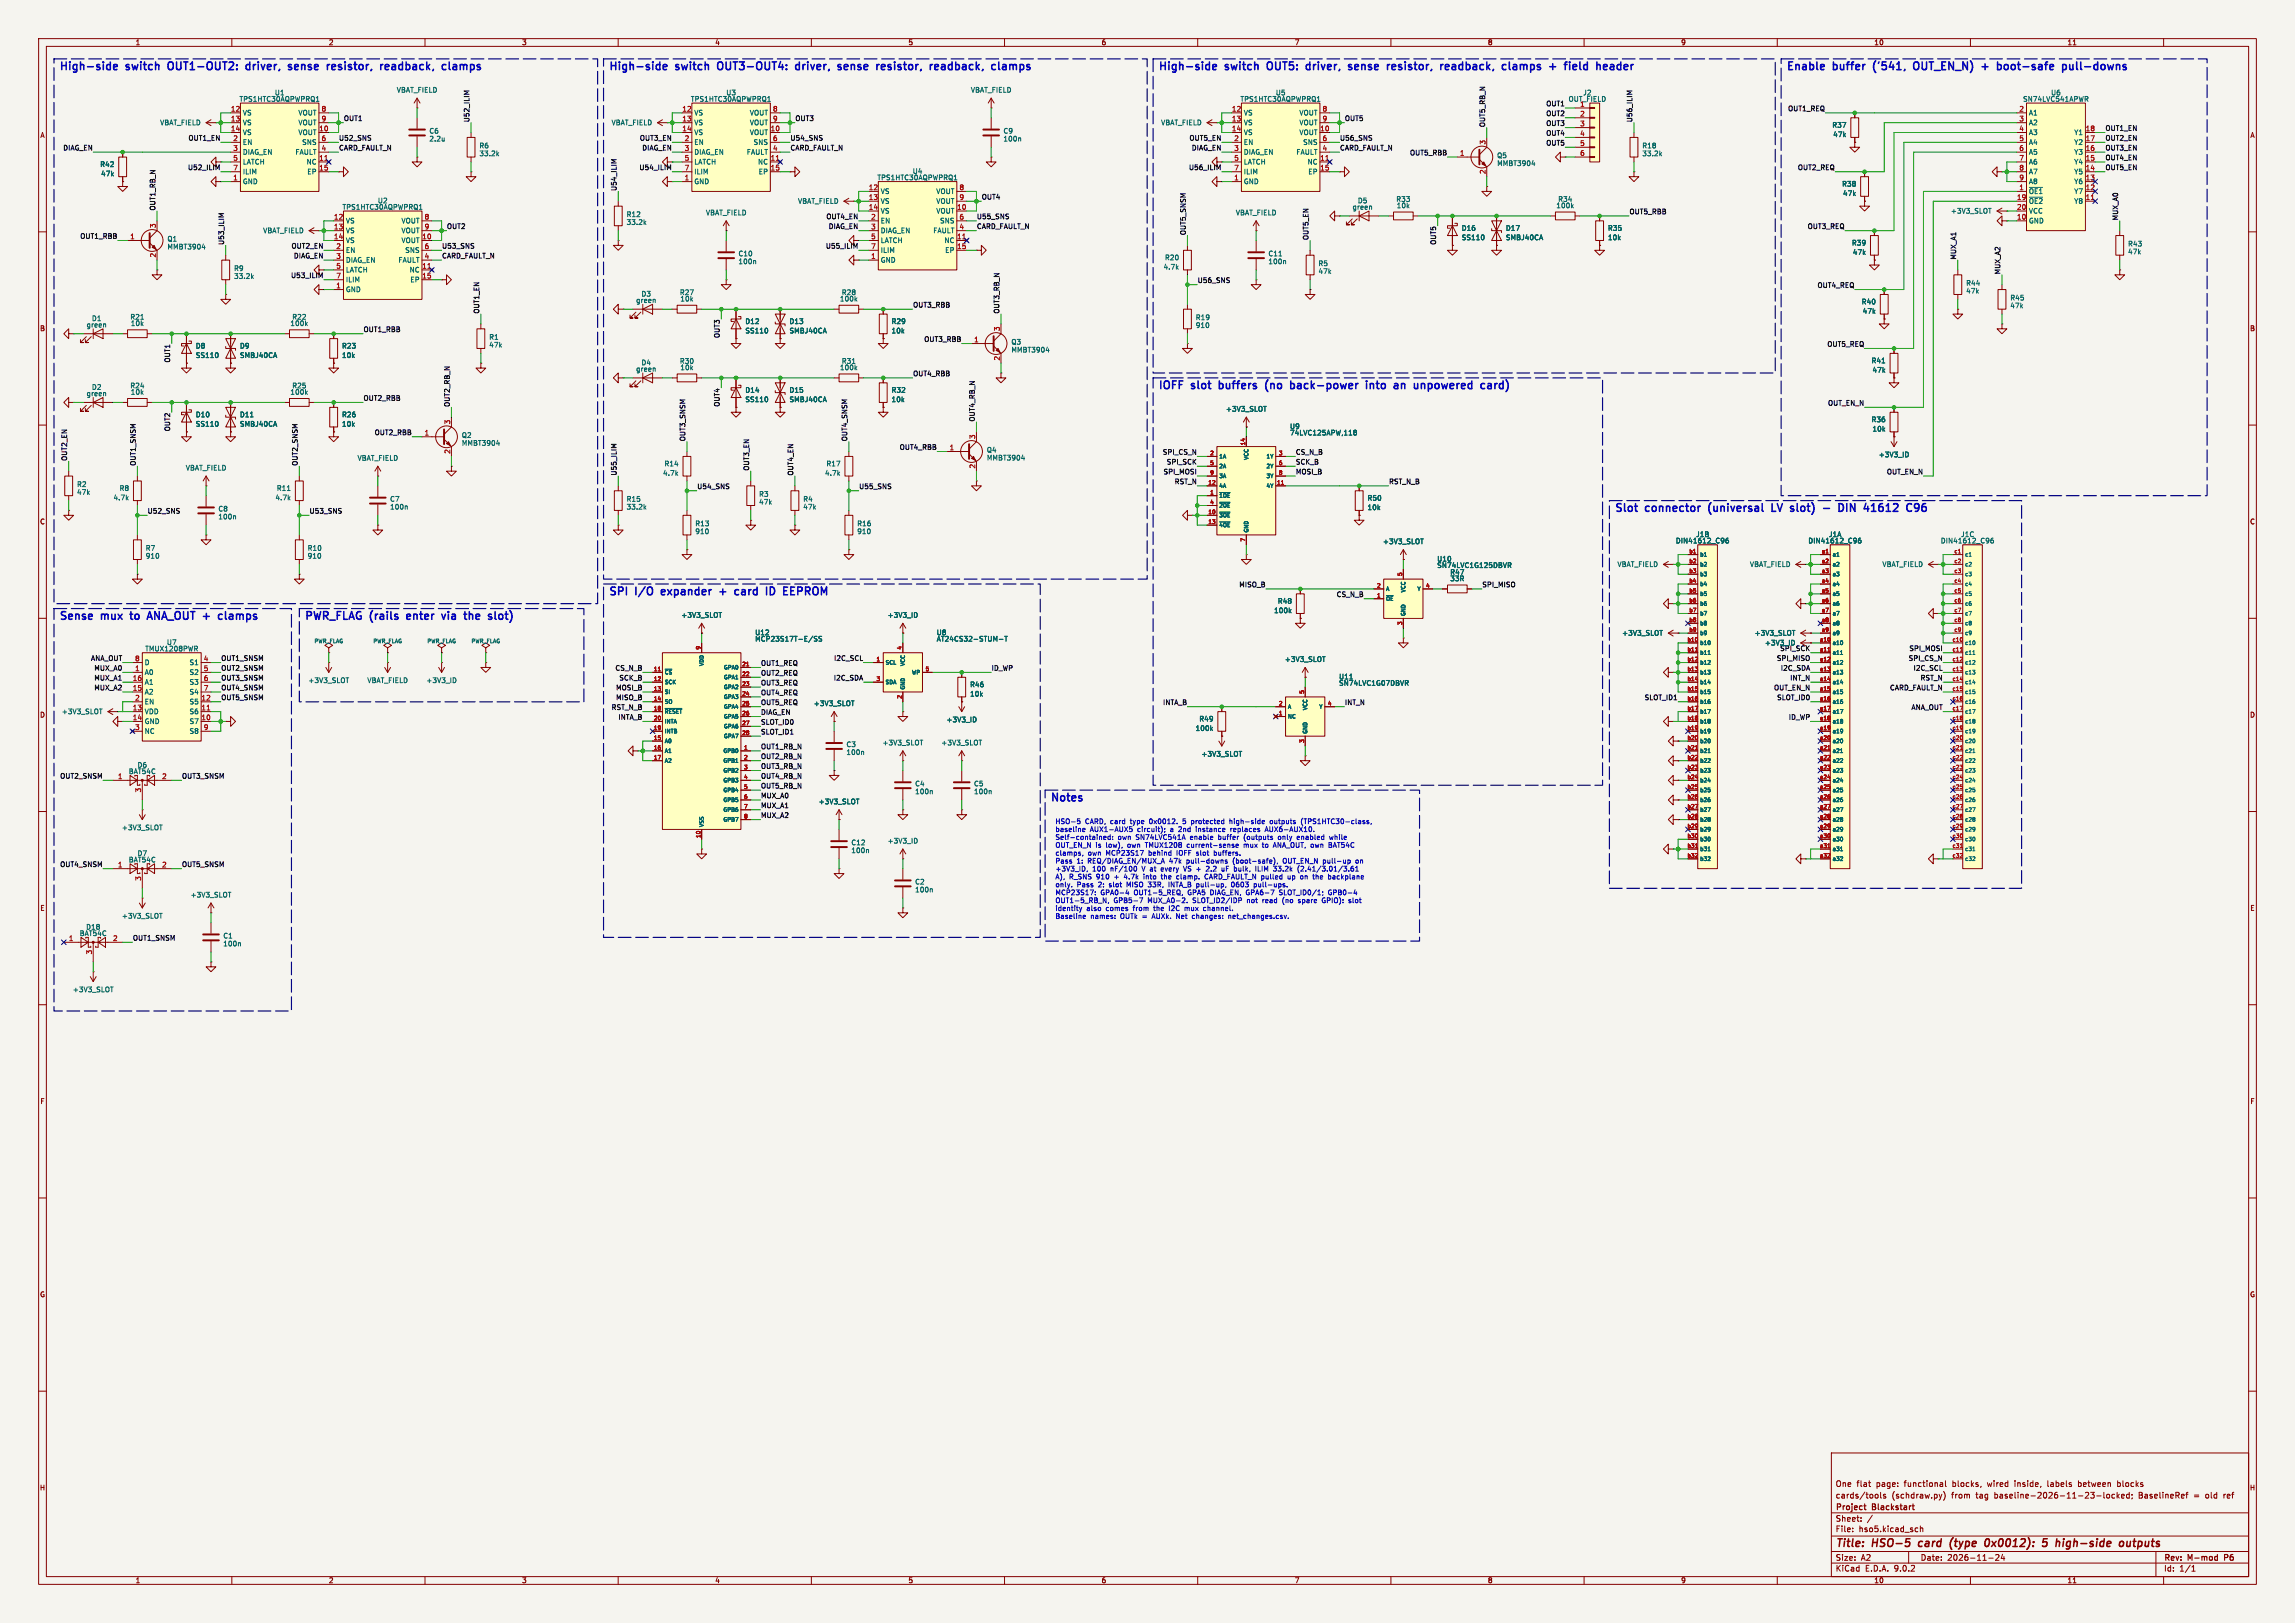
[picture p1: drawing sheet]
<svg xmlns="http://www.w3.org/2000/svg" width="594mm" height="420mm" viewBox="0 0 594 420" stroke-linecap="round" stroke-linejoin="round" font-family="sans-serif">
<defs><g id="words">
<g font-size="2.8" fill="#0000c2">
<text x="15.2" y="18.3">High-side</text>
<text x="32.8" y="18.3">switch</text>
<text x="44.5" y="18.3">OUT1-OUT2:</text>
<text x="65.4" y="18.3">driver,</text>
<text x="77.2" y="18.3">sense</text>
<text x="88" y="18.3">resistor,</text>
<text x="102.6" y="18.3">readback,</text>
<text x="119.4" y="18.3">clamps</text>
<text x="157.5" y="18.3">High-side</text>
<text x="175" y="18.3">switch</text>
<text x="186.7" y="18.3">OUT3-OUT4:</text>
<text x="207.7" y="18.3">driver,</text>
<text x="219.4" y="18.3">sense</text>
<text x="230.2" y="18.3">resistor,</text>
<text x="244.9" y="18.3">readback,</text>
<text x="261.7" y="18.3">clamps</text>
<text x="299.7" y="18.3">High-side</text>
<text x="317.3" y="18.3">switch</text>
<text x="328.9" y="18.3">OUT5:</text>
<text x="339.8" y="18.3">driver,</text>
<text x="351.6" y="18.3">sense</text>
<text x="362.4" y="18.3">resistor,</text>
<text x="377" y="18.3">readback,</text>
<text x="393.8" y="18.3">clamps</text>
<text x="406.8" y="18.3">+</text>
<text x="411.6" y="18.3">field</text>
<text x="420.6" y="18.3">header</text>
<text x="462.3" y="18.3">Enable</text>
<text x="474.6" y="18.3">buffer</text>
<text x="485.8" y="18.3">('541,</text>
<text x="497.1" y="18.3">OUT_EN_N)</text>
<text x="515.5" y="18.3">+</text>
<text x="520.3" y="18.3">boot-safe</text>
<text x="537.9" y="18.3">pull-downs</text>
<text x="299.7" y="100.8">IOFF</text>
<text x="308.5" y="100.8">slot</text>
<text x="316.5" y="100.8">buffers</text>
<text x="329.3" y="100.8">(no</text>
<text x="336.5" y="100.8">back-power</text>
<text x="357" y="100.8">into</text>
<text x="365" y="100.8">an</text>
<text x="370.9" y="100.8">unpowered</text>
<text x="389.1" y="100.8">card)</text>
<text x="417.8" y="132.6">Slot</text>
<text x="426.1" y="132.6">connector</text>
<text x="443.1" y="132.6">(universal</text>
<text x="460.3" y="132.6">LV</text>
<text x="466" y="132.6">slot)</text>
<text x="475.3" y="132.6">-</text>
<text x="480.1" y="132.6">DIN</text>
<text x="487.4" y="132.6">41612</text>
<text x="157.5" y="154.2">SPI</text>
<text x="164.7" y="154.2">I/O</text>
<text x="172.1" y="154.2">expander</text>
<text x="188" y="154.2">+</text>
<text x="192.8" y="154.2">card</text>
<text x="201.7" y="154.2">ID</text>
<text x="206.9" y="154.2">EEPROM</text>
<text x="15.2" y="160.5">Sense</text>
<text x="26.3" y="160.5">mux</text>
<text x="34.7" y="160.5">to</text>
<text x="40" y="160.5">ANA_OUT +</text>
<text x="59.9" y="160.5">clamps</text>
<text x="78.7" y="160.5">PWR_FLAG (rails</text>
<text x="106.2" y="160.5">enter</text>
<text x="116.2" y="160.5">via</text>
<text x="122.8" y="160.5">the</text>
<text x="129.8" y="160.5">slot)</text>
<text x="271.8" y="207.5">Notes</text>
</g>
<g font-size="2.8" fill="#840000">
<text x="475" y="400.9">Title:</text>
<text x="484.7" y="400.9">HSO-5</text>
<text x="497.5" y="400.9">card</text>
<text x="506.4" y="400.9">(type</text>
<text x="516.2" y="400.9">0x0012):</text>
<text x="532" y="400.9">5</text>
<text x="536.2" y="400.9">high-side</text>
<text x="553.5" y="400.9">outputs</text>
</g>
<g font-size="2.1" fill="#840000">
<text x="475" y="388">cards/tools</text>
<text x="475" y="385">One</text>
<text x="480.5" y="385">flat</text>
<text x="485.7" y="385">page:</text>
<text x="489.6" y="388">(schdraw.py)</text>
<text x="493" y="385">functional</text>
<text x="505.2" y="388">from</text>
<text x="505.6" y="385">blocks,</text>
<text x="511.6" y="388">tag</text>
<text x="514.9" y="385">wired</text>
<text x="516.5" y="388">baseline-2026-11-23-locked;</text>
<text x="522" y="385">inside,</text>
<text x="530.7" y="385">labels</text>
<text x="538.8" y="385">between</text>
<text x="549.1" y="385">blocks</text>
<text x="554" y="388">BaselineRef</text>
<text x="568.4" y="388">=</text>
<text x="571.6" y="388">old</text>
<text x="576.4" y="388">ref</text>
<text x="475" y="394">Sheet:</text>
<text x="475" y="391.2">Project</text>
<text x="484.7" y="391.2">Blackstart</text>
<text x="475" y="396.7">File:</text>
<text x="481.1" y="396.7">hso5.kicad_sch</text>
<text x="475" y="406.9">KiCad</text>
<text x="475" y="404.1">Size:</text>
<text x="481.7" y="404.1">A2</text>
<text x="482.7" y="406.9">E.D.A.</text>
<text x="490.3" y="406.9">9.0.2</text>
<text x="497" y="404.1">Date:</text>
<text x="504" y="404.1">2026-11-24</text>
<text x="560" y="404.3">Rev:</text>
<text x="560" y="406.9">Id:</text>
<text x="564.1" y="406.9">1/1</text>
<text x="566.4" y="404.3">M-mod</text>
<text x="576.4" y="404.3">P6</text>
</g>
<g font-size="1.8" fill="#840000">
<text x="35" y="11.9">1</text>
<text x="85" y="11.9">2</text>
<text x="135" y="11.9">3</text>
<text x="185" y="11.9">4</text>
<text x="235" y="11.9">5</text>
<text x="285" y="11.9">6</text>
<text x="335" y="11.9">7</text>
<text x="385" y="11.9">8</text>
<text x="435" y="11.9">9</text>
<text x="485" y="11.9">10</text>
<text x="535" y="11.9">11</text>
<text x="10.3" y="35.9">A</text>
<text x="582.3" y="35.9">A</text>
<text x="10.3" y="85.9">B</text>
<text x="582.3" y="85.9">B</text>
<text x="10.3" y="135.9">C</text>
<text x="582.3" y="135.9">C</text>
<text x="10.3" y="185.9">D</text>
<text x="582.3" y="185.9">D</text>
<text x="10.3" y="235.9">E</text>
<text x="582.3" y="235.9">E</text>
<text x="10.3" y="285.9">F</text>
<text x="582.3" y="285.9">F</text>
<text x="10.3" y="335.9">G</text>
<text x="582.3" y="335.9">G</text>
<text x="10.2" y="385.9">H</text>
<text x="582.2" y="385.9">H</text>
<text x="35" y="409.9">1</text>
<text x="85" y="409.9">2</text>
<text x="135" y="409.9">3</text>
<text x="185" y="409.9">4</text>
<text x="235" y="409.9">5</text>
<text x="285" y="409.9">6</text>
<text x="335" y="409.9">7</text>
<text x="385" y="409.9">8</text>
<text x="435" y="409.9">9</text>
<text x="485" y="409.9">10</text>
<text x="535" y="409.9">11</text>
</g>
<g font-size="1.8" fill="#a90000">
<text x="59.6" y="29">12</text>
<text x="83.1" y="29">8</text>
<text x="176.5" y="29">12</text>
<text x="200" y="29">8</text>
<text x="318.7" y="29">12</text>
<text x="342.2" y="29">8</text>
<text x="408.9" y="27.7">1</text>
<text x="522.5" y="29">2</text>
<text x="59.6" y="31.5">13</text>
<text x="59.6" y="34">14</text>
<text x="82.5" y="34">10</text>
<text x="83.1" y="31.5">9</text>
<text x="176.5" y="31.5">13</text>
<text x="176.5" y="34">14</text>
<text x="199.3" y="34">10</text>
<text x="200" y="31.5">9</text>
<text x="318.7" y="31.5">13</text>
<text x="318.7" y="34">14</text>
<text x="341.6" y="34">10</text>
<text x="342.2" y="31.5">9</text>
<text x="408.9" y="30.2">2</text>
<text x="408.9" y="32.8">3</text>
<text x="408.9" y="35.3">4</text>
<text x="522.5" y="31.5">3</text>
<text x="522.5" y="34">4</text>
<text x="539.7" y="34">18</text>
<text x="60.3" y="36.6">2</text>
<text x="60.3" y="39.1">3</text>
<text x="60.3" y="41.7">5</text>
<text x="82.5" y="41.7">11</text>
<text x="83.1" y="36.6">6</text>
<text x="83.1" y="39.1">4</text>
<text x="177.1" y="36.6">2</text>
<text x="177.1" y="39.1">3</text>
<text x="177.1" y="41.7">5</text>
<text x="199.3" y="41.7">11</text>
<text x="200" y="36.6">6</text>
<text x="200" y="39.1">4</text>
<text x="319.3" y="36.6">2</text>
<text x="319.3" y="39.1">3</text>
<text x="319.3" y="41.7">5</text>
<text x="341.6" y="41.7">11</text>
<text x="342.2" y="36.6">6</text>
<text x="342.2" y="39.1">4</text>
<text x="377.8" y="40.4">1</text>
<text x="384.6" y="37.5" transform="rotate(-90 384.6 37.5)">3</text>
<text x="408.9" y="37.8">5</text>
<text x="408.9" y="40.4">6</text>
<text x="522.5" y="36.6">5</text>
<text x="522.5" y="39.1">6</text>
<text x="522.5" y="41.7">7</text>
<text x="539.7" y="36.6">17</text>
<text x="539.7" y="39.1">16</text>
<text x="539.7" y="41.7">15</text>
<text x="60.3" y="44.2">7</text>
<text x="60.3" y="46.7">1</text>
<text x="82.5" y="44.2">15</text>
<text x="177.1" y="44.2">7</text>
<text x="177.1" y="46.7">1</text>
<text x="199.3" y="44.2">15</text>
<text x="319.3" y="44.2">7</text>
<text x="319.3" y="46.7">1</text>
<text x="341.6" y="44.2">15</text>
<text x="384.6" y="45.2" transform="rotate(-90 384.6 45.2)">2</text>
<text x="522.5" y="44.2">8</text>
<text x="522.5" y="46.7">9</text>
<text x="539.7" y="44.2">14</text>
<text x="539.7" y="46.7">13</text>
<text x="224.7" y="49.3">12</text>
<text x="224.7" y="51.8">13</text>
<text x="248.2" y="49.3">8</text>
<text x="248.2" y="51.8">9</text>
<text x="521.9" y="51.8">19</text>
<text x="522.5" y="49.3">1</text>
<text x="539.7" y="49.3">12</text>
<text x="539.7" y="51.8">11</text>
<text x="40.4" y="59.1" transform="rotate(-90 40.4 59.1)">3</text>
<text x="86.3" y="56.9">12</text>
<text x="86.3" y="59.4">13</text>
<text x="109.8" y="56.9">8</text>
<text x="109.8" y="59.4">9</text>
<text x="224.7" y="54.4">14</text>
<text x="225.4" y="56.9">2</text>
<text x="225.4" y="59.4">3</text>
<text x="247.6" y="54.4">10</text>
<text x="248.2" y="56.9">6</text>
<text x="248.2" y="59.4">4</text>
<text x="521.9" y="54.4">20</text>
<text x="521.9" y="56.9">10</text>
<text x="33.6" y="62">1</text>
<text x="86.3" y="62">14</text>
<text x="86.9" y="64.5">2</text>
<text x="109.2" y="62">10</text>
<text x="109.8" y="64.5">6</text>
<text x="225.4" y="62">5</text>
<text x="225.4" y="64.5">7</text>
<text x="247.6" y="62">11</text>
<text x="247.6" y="64.5">15</text>
<text x="40.4" y="66.7" transform="rotate(-90 40.4 66.7)">2</text>
<text x="86.9" y="67.1">3</text>
<text x="86.9" y="69.6">5</text>
<text x="109.2" y="69.6">11</text>
<text x="109.8" y="67.1">4</text>
<text x="225.4" y="67.1">1</text>
<text x="86.9" y="72.1">7</text>
<text x="86.9" y="74.7">1</text>
<text x="109.2" y="72.1">15</text>
<text x="252" y="88.6">1</text>
<text x="258.8" y="85.8" transform="rotate(-90 258.8 85.8)">3</text>
<text x="258.8" y="93.4" transform="rotate(-90 258.8 93.4)">2</text>
<text x="109.8" y="112.8">1</text>
<text x="116.6" y="109.9" transform="rotate(-90 116.6 109.9)">3</text>
<text x="252.5" y="113.7" transform="rotate(-90 252.5 113.7)">3</text>
<text x="116.6" y="117.5" transform="rotate(-90 116.6 117.5)">2</text>
<text x="245.7" y="116.6">1</text>
<text x="252.5" y="121.4" transform="rotate(-90 252.5 121.4)">2</text>
<text x="34.9" y="171.2">8</text>
<text x="34.9" y="173.7">1</text>
<text x="52.6" y="171.2">4</text>
<text x="52.6" y="173.7">5</text>
<text x="34.2" y="176.3">16</text>
<text x="34.2" y="178.8">15</text>
<text x="52.6" y="176.3">6</text>
<text x="52.6" y="178.8">7</text>
<text x="34.2" y="183.9">13</text>
<text x="34.9" y="181.4">2</text>
<text x="52" y="181.4">12</text>
<text x="52" y="183.9">11</text>
<text x="34.2" y="186.4">14</text>
<text x="34.9" y="189">3</text>
<text x="52" y="186.4">10</text>
<text x="52.6" y="189">9</text>
<text x="30.4" y="201.7">1</text>
<text x="41.8" y="201.7">2</text>
<text x="36.6" y="205.2" transform="rotate(-90 36.6 205.2)">3</text>
<text x="30.4" y="224.5">1</text>
<text x="41.8" y="224.5">2</text>
<text x="36.6" y="228" transform="rotate(-90 36.6 228)">3</text>
<text x="17.7" y="243.6">1</text>
<text x="29.1" y="243.6">2</text>
<text x="23.9" y="247.1" transform="rotate(-90 23.9 247.1)">3</text>
</g>
<g font-size="1.8" fill="#006464">
<text x="61.9" y="26.5">TPS1HTC30AQPWPRQ1</text>
<text x="71" y="24.9">U1</text>
<text x="102.6" y="24.2">VBAT_FIELD</text>
<text x="178.7" y="26.5">TPS1HTC30AQPWPRQ1</text>
<text x="187.9" y="24.9">U3</text>
<text x="251.2" y="24.2">VBAT_FIELD</text>
<text x="320.9" y="26.5">TPS1HTC30AQPWPRQ1</text>
<text x="330.1" y="24.9">U5</text>
<text x="405.9" y="26.5">OUT_FIELD</text>
<text x="409.7" y="24.9">J2</text>
<text x="523.5" y="26.5">SN74LVC541APWR</text>
<text x="530.8" y="24.9">U6</text>
<text x="41.3" y="32.6">VBAT_FIELD</text>
<text x="62.7" y="30.1">VS</text>
<text x="62.7" y="32.6">VS</text>
<text x="62.7" y="35.2">VS</text>
<text x="77.1" y="30.1">VOUT</text>
<text x="77.1" y="32.6">VOUT</text>
<text x="77.1" y="35.2">VOUT</text>
<text x="111" y="34.8">C6</text>
<text x="158.2" y="32.6">VBAT_FIELD</text>
<text x="179.6" y="30.1">VS</text>
<text x="179.6" y="32.6">VS</text>
<text x="179.6" y="35.2">VS</text>
<text x="194" y="30.1">VOUT</text>
<text x="194" y="32.6">VOUT</text>
<text x="194" y="35.2">VOUT</text>
<text x="259.6" y="34.8">C9</text>
<text x="300.4" y="32.6">VBAT_FIELD</text>
<text x="321.8" y="30.1">VS</text>
<text x="321.8" y="32.6">VS</text>
<text x="321.8" y="35.2">VS</text>
<text x="336.2" y="30.1">VOUT</text>
<text x="336.2" y="32.6">VOUT</text>
<text x="336.2" y="35.2">VOUT</text>
<text x="474.1" y="33.2">R37</text>
<text x="474.4" y="35.7">47k</text>
<text x="525" y="30.1">A1</text>
<text x="525" y="32.6">A2</text>
<text x="525" y="35.2">A3</text>
<text x="536.7" y="35.2">Y1</text>
<text x="62.7" y="37.7">EN</text>
<text x="62.7" y="40.2">DIAG_EN</text>
<text x="76.3" y="40.2">FAULT</text>
<text x="78.1" y="37.7">SNS</text>
<text x="111" y="36.8">2.2u</text>
<text x="124" y="38.6">R6</text>
<text x="124" y="40.6">33.2k</text>
<text x="179.6" y="37.7">EN</text>
<text x="179.6" y="40.2">DIAG_EN</text>
<text x="193.2" y="40.2">FAULT</text>
<text x="194.9" y="37.7">SNS</text>
<text x="259.6" y="36.8">100n</text>
<text x="321.8" y="37.7">EN</text>
<text x="321.8" y="40.2">DIAG_EN</text>
<text x="335.4" y="40.2">FAULT</text>
<text x="337.2" y="37.7">SNS</text>
<text x="387.4" y="41.1">Q5</text>
<text x="425" y="38.6">R18</text>
<text x="425" y="40.6">33.2k</text>
<text x="525" y="37.7">A4</text>
<text x="525" y="40.2">A5</text>
<text x="536.7" y="37.7">Y2</text>
<text x="536.7" y="40.2">Y3</text>
<text x="25.8" y="43.4">R42</text>
<text x="26.1" y="45.8">47k</text>
<text x="62.7" y="42.8">LATCH</text>
<text x="62.7" y="45.3">ILIM</text>
<text x="62.7" y="47.9">GND</text>
<text x="79.2" y="42.8">NC</text>
<text x="79.4" y="45.3">EP</text>
<text x="179.6" y="42.8">LATCH</text>
<text x="179.6" y="45.3">ILIM</text>
<text x="179.6" y="47.9">GND</text>
<text x="196.1" y="42.8">NC</text>
<text x="196.3" y="45.3">EP</text>
<text x="227" y="46.8">TPS1HTC30AQPWPRQ1</text>
<text x="236.1" y="45.2">U4</text>
<text x="321.8" y="42.8">LATCH</text>
<text x="321.8" y="45.3">ILIM</text>
<text x="321.8" y="47.9">GND</text>
<text x="338.3" y="42.8">NC</text>
<text x="338.5" y="45.3">EP</text>
<text x="387.4" y="43.2">MMBT3904</text>
<text x="525" y="42.8">A6</text>
<text x="525" y="45.3">A7</text>
<text x="525" y="47.9">A8</text>
<text x="536.7" y="42.8">Y4</text>
<text x="536.7" y="45.3">Y5</text>
<text x="536.7" y="47.9">Y6</text>
<text x="97.7" y="52.8">U2</text>
<text x="206.4" y="52.9">VBAT_FIELD</text>
<text x="227.8" y="50.4">VS</text>
<text x="227.8" y="52.9">VS</text>
<text x="242.2" y="50.4">VOUT</text>
<text x="242.2" y="52.9">VOUT</text>
<text x="351.3" y="52.8">D5</text>
<text x="361.3" y="52.4">R33</text>
<text x="403.2" y="52.4">R34</text>
<text x="476.7" y="48.5">R38</text>
<text x="476.9" y="50.9">47k</text>
<text x="525" y="50.4">~{OE1}</text>
<text x="525" y="52.9">~{OE2}</text>
<text x="536.7" y="50.4">Y7</text>
<text x="536.7" y="52.9">Y8</text>
<text x="88.5" y="54.5">TPS1HTC30AQPWPRQ1</text>
<text x="89.4" y="58">VS</text>
<text x="103.8" y="58">VOUT</text>
<text x="162.1" y="56.4">R12</text>
<text x="162.1" y="58.4">33.2k</text>
<text x="182.6" y="55.9">VBAT_FIELD</text>
<text x="227.8" y="55.5">VS</text>
<text x="227.8" y="58">EN</text>
<text x="242.2" y="55.5">VOUT</text>
<text x="243.2" y="58">SNS</text>
<text x="319.8" y="55.9">VBAT_FIELD</text>
<text x="349.9" y="54.5">green</text>
<text x="361.4" y="54.1">10k</text>
<text x="378.2" y="59.9">D16</text>
<text x="389.6" y="59.9">D17</text>
<text x="402.7" y="54.1">100k</text>
<text x="416.1" y="59.9">R35</text>
<text x="504.8" y="55.5">+3V3_SLOT</text>
<text x="525" y="55.5">VCC</text>
<text x="525" y="58">GND</text>
<text x="43.2" y="62.7">Q1</text>
<text x="43.2" y="64.7">MMBT3904</text>
<text x="68" y="60.6">VBAT_FIELD</text>
<text x="89.4" y="60.6">VS</text>
<text x="89.4" y="63.1">VS</text>
<text x="89.4" y="65.6">EN</text>
<text x="103.8" y="60.6">VOUT</text>
<text x="103.8" y="63.1">VOUT</text>
<text x="104.8" y="65.6">SNS</text>
<text x="227.8" y="60.6">DIAG_EN</text>
<text x="227.8" y="63.1">LATCH</text>
<text x="227.8" y="65.6">ILIM</text>
<text x="241.4" y="60.6">FAULT</text>
<text x="244.3" y="63.1">NC</text>
<text x="244.5" y="65.6">EP</text>
<text x="378.2" y="62.3">SS110</text>
<text x="389.6" y="62.3">SMBJ40CA</text>
<text x="416.1" y="62.3">10k</text>
<text x="479.2" y="63.7">R39</text>
<text x="550.7" y="64">R43</text>
<text x="60.5" y="70.3">R9</text>
<text x="89.4" y="68.2">DIAG_EN</text>
<text x="89.4" y="70.7">LATCH</text>
<text x="103" y="68.2">FAULT</text>
<text x="105.9" y="70.7">NC</text>
<text x="191" y="68.6">100n</text>
<text x="191" y="66.5">C10</text>
<text x="227.8" y="68.2">GND</text>
<text x="301" y="70">4.7k</text>
<text x="301.4" y="67.5">R20</text>
<text x="328.2" y="68.6">100n</text>
<text x="328.2" y="66.5">C11</text>
<text x="341.1" y="69.1">R5</text>
<text x="341.1" y="71.1">47k</text>
<text x="479.4" y="66.2">47k</text>
<text x="550.7" y="66">47k</text>
<text x="60.5" y="72.4">33.2k</text>
<text x="89.4" y="73.3">ILIM</text>
<text x="89.4" y="75.8">GND</text>
<text x="106.1" y="73.3">EP</text>
<text x="165.9" y="76.9">D3</text>
<text x="175.9" y="76.6">R27</text>
<text x="217.8" y="76.6">R28</text>
<text x="508.8" y="76.2">47k</text>
<text x="508.8" y="74.1">R44</text>
<text x="520.2" y="78">R45</text>
<text x="23.7" y="83.3">D1</text>
<text x="33.6" y="82.9">R21</text>
<text x="75.5" y="82.9">R22</text>
<text x="164.5" y="78.6">green</text>
<text x="176" y="78.2">10k</text>
<text x="217.3" y="78.2">100k</text>
<text x="309.4" y="83">R19</text>
<text x="481.7" y="79">R40</text>
<text x="482" y="81.4">47k</text>
<text x="520.2" y="80">47k</text>
<text x="22.3" y="84.9">green</text>
<text x="33.7" y="84.6">10k</text>
<text x="75" y="84.6">100k</text>
<text x="126.5" y="88.1">R1</text>
<text x="192.8" y="86.5">SS110</text>
<text x="192.8" y="84">D12</text>
<text x="204.2" y="86.5">SMBJ40CA</text>
<text x="204.2" y="84">D13</text>
<text x="230.6" y="86.5">10k</text>
<text x="230.6" y="84">R29</text>
<text x="261.7" y="89.4">Q3</text>
<text x="309.4" y="85.1">910</text>
<text x="50.6" y="90.4">D8</text>
<text x="50.6" y="92.8">SS110</text>
<text x="62" y="90.4">D9</text>
<text x="62" y="92.8">SMBJ40CA</text>
<text x="88.4" y="92.8">10k</text>
<text x="88.4" y="90.4">R23</text>
<text x="126.5" y="90.1">47k</text>
<text x="165.9" y="94.7">D4</text>
<text x="175.9" y="94.3">R30</text>
<text x="176" y="96">10k</text>
<text x="217.3" y="96">100k</text>
<text x="217.8" y="94.3">R31</text>
<text x="261.7" y="91.4">MMBT3904</text>
<text x="484.3" y="94.2">R41</text>
<text x="23.7" y="101.1">D2</text>
<text x="33.6" y="100.7">R24</text>
<text x="75.5" y="100.7">R25</text>
<text x="164.5" y="96.4">green</text>
<text x="192.8" y="101.8">D14</text>
<text x="204.2" y="101.8">D15</text>
<text x="230.6" y="101.8">R32</text>
<text x="484.5" y="96.6">47k</text>
<text x="22.3" y="102.7">green</text>
<text x="33.7" y="102.3">10k</text>
<text x="75" y="102.3">100k</text>
<text x="192.8" y="104.3">SS110</text>
<text x="204.2" y="104.3">SMBJ40CA</text>
<text x="230.6" y="104.3">10k</text>
<text x="317.2" y="106.7">+3V3_SLOT</text>
<text x="50.6" y="110.6">SS110</text>
<text x="50.6" y="108.2">D10</text>
<text x="62" y="110.6">SMBJ40CA</text>
<text x="62" y="108.2">D11</text>
<text x="88.4" y="110.6">10k</text>
<text x="88.4" y="108.2">R26</text>
<text x="119.4" y="113.5">Q2</text>
<text x="333.8" y="112.9">74LVC125APW,118</text>
<text x="333.8" y="111.2">U9</text>
<text x="484.3" y="109.4">R36</text>
<text x="484.5" y="111.9">10k</text>
<text x="92.4" y="119.4">VBAT_FIELD</text>
<text x="119.4" y="115.5">MMBT3904</text>
<text x="255.3" y="117.3">Q4</text>
<text x="255.3" y="119.4">MMBT3904</text>
<text x="486.2" y="118.5">+3V3_ID</text>
<text x="48" y="122">VBAT_FIELD</text>
<text x="171.5" y="123.3">4.7k</text>
<text x="171.9" y="120.9">R14</text>
<text x="213.4" y="123.3">4.7k</text>
<text x="213.8" y="120.9">R17</text>
<text x="19.8" y="126.2">R2</text>
<text x="19.8" y="128.2">47k</text>
<text x="29.3" y="129.7">4.7k</text>
<text x="30.8" y="127.2">R8</text>
<text x="71.2" y="129.7">4.7k</text>
<text x="71.5" y="127.2">R11</text>
<text x="100.8" y="130">C7</text>
<text x="162.1" y="130">R15</text>
<text x="196.4" y="128.8">R3</text>
<text x="196.4" y="130.8">47k</text>
<text x="207.8" y="130">R4</text>
<text x="353.8" y="129.8">R50</text>
<text x="56.4" y="132.6">C8</text>
<text x="56.4" y="134.6">100n</text>
<text x="100.8" y="132.1">100n</text>
<text x="162.1" y="132.1">33.2k</text>
<text x="179.8" y="136.4">R13</text>
<text x="207.8" y="132.1">47k</text>
<text x="221.8" y="136.4">R16</text>
<text x="353.8" y="132.2">10k</text>
<text x="37.6" y="142.7">R7</text>
<text x="79.5" y="142.7">R10</text>
<text x="179.8" y="138.4">910</text>
<text x="221.8" y="138.4">910</text>
<text x="357.8" y="141">+3V3_SLOT</text>
<text x="433.6" y="140.8">DIN41612_C96</text>
<text x="438.9" y="139.2">J1B</text>
<text x="467.9" y="140.8">DIN41612_C96</text>
<text x="473.2" y="139.2">J1A</text>
<text x="502.2" y="140.8">DIN41612_C96</text>
<text x="507.4" y="139.2">J1C</text>
<text x="37.6" y="144.8">910</text>
<text x="79.5" y="144.8">910</text>
<text x="371.9" y="145.5">U10</text>
<text x="371.9" y="147.2">SN74LVC1G125DBVR</text>
<text x="375.2" y="148.9">R47</text>
<text x="418.5" y="146.9">VBAT_FIELD</text>
<text x="452.8" y="146.9">VBAT_FIELD</text>
<text x="487.1" y="146.9">VBAT_FIELD</text>
<text x="375.2" y="150.6">33R</text>
<text x="176.2" y="160.1">+3V3_SLOT</text>
<text x="229.6" y="160.1">+3V3_ID</text>
<text x="329.6" y="158.9">100k</text>
<text x="330.6" y="156.4">R48</text>
<text x="43.1" y="167.1">U7</text>
<text x="195.3" y="164.6">U12</text>
<text x="195.3" y="166.2">MCP23S17T-E/SS</text>
<text x="242.3" y="166.2">AT24CS32-STUM-T</text>
<text x="242.3" y="164.6">U8</text>
<text x="419.7" y="164.7">+3V3_SLOT</text>
<text x="454" y="164.7">+3V3_SLOT</text>
<text x="456.7" y="167.2">+3V3_ID</text>
<text x="37.3" y="172.3">D</text>
<text x="37.5" y="168.8">TMUX1208PWR</text>
<text x="48.9" y="172.3">S1</text>
<text x="332.4" y="171.5">+3V3_SLOT</text>
<text x="460.6" y="168.6">SPI_SCK</text>
<text x="37.3" y="174.9">A0</text>
<text x="37.3" y="177.4">A1</text>
<text x="37.3" y="179.9">A2</text>
<text x="48.9" y="174.9">S2</text>
<text x="48.9" y="177.4">S3</text>
<text x="48.9" y="179.9">S4</text>
<text x="79.7" y="176.9">+3V3_SLOT</text>
<text x="95" y="176.9">VBAT_FIELD</text>
<text x="110.2" y="176.9">+3V3_ID</text>
<text x="251" y="178">R46</text>
<text x="346.5" y="176">U11</text>
<text x="346.5" y="177.6">SN74LVC1G07DBVR</text>
<text x="15.9" y="185">+3V3_SLOT</text>
<text x="37.3" y="182.5">EN</text>
<text x="37.3" y="185">VDD</text>
<text x="48.9" y="182.5">S5</text>
<text x="48.9" y="185">S6</text>
<text x="210.5" y="182.9">+3V3_SLOT</text>
<text x="251" y="180.5">10k</text>
<text x="37.3" y="187.6">GND</text>
<text x="37.3" y="190.1">NC</text>
<text x="48.9" y="187.6">S7</text>
<text x="48.9" y="190.1">S8</text>
<text x="244.9" y="187.1">+3V3_ID</text>
<text x="309.3" y="189.3">100k</text>
<text x="310.3" y="186.9">R49</text>
<text x="219" y="193.5">C3</text>
<text x="219" y="195.6">100n</text>
<text x="228.3" y="193.1">+3V3_SLOT</text>
<text x="243.5" y="193.1">+3V3_SLOT</text>
<text x="310.8" y="196">+3V3_SLOT</text>
<text x="33.2" y="200.5">BAT54C</text>
<text x="35.5" y="198.9">D6</text>
<text x="236.7" y="203.7">C4</text>
<text x="252" y="203.7">C5</text>
<text x="211.8" y="208.3">+3V3_SLOT</text>
<text x="236.7" y="205.7">100n</text>
<text x="252" y="205.7">100n</text>
<text x="31.4" y="215">+3V3_SLOT</text>
<text x="35.5" y="221.7">D7</text>
<text x="220.2" y="221">100n</text>
<text x="220.2" y="218.9">C12</text>
<text x="229.6" y="218.5">+3V3_ID</text>
<text x="33.2" y="223.4">BAT54C</text>
<text x="49.2" y="232.4">+3V3_SLOT</text>
<text x="236.7" y="229.1">C2</text>
<text x="236.7" y="231.1">100n</text>
<text x="31.4" y="237.9">+3V3_SLOT</text>
<text x="20.5" y="242.4">BAT54C</text>
<text x="22.2" y="240.8">D18</text>
<text x="57.7" y="243.1">C1</text>
<text x="57.7" y="245.1">100n</text>
<text x="18.7" y="257">+3V3_SLOT</text>
</g>
<g font-size="1.8" fill="#0f0f0f">
<text x="400.1" y="27.6">OUT1</text>
<text x="462.7" y="28.9">OUT1_REQ</text>
<text x="88.9" y="31.4">OUT1</text>
<text x="121.6" y="31.8" transform="rotate(-90 121.6 31.8)">U52_ILIM</text>
<text x="205.7" y="31.4">OUT3</text>
<text x="348" y="31.4">OUT5</text>
<text x="384.5" y="33" transform="rotate(-90 384.5 33)">OUT5_RB_N</text>
<text x="400.1" y="35.2">OUT4</text>
<text x="400.1" y="32.7">OUT3</text>
<text x="400.1" y="30.1">OUT2</text>
<text x="422.6" y="31.8" transform="rotate(-90 422.6 31.8)">U56_ILIM</text>
<text x="544.8" y="33.9">OUT1_EN</text>
<text x="16.2" y="39">DIAG_EN</text>
<text x="48.7" y="36.5">OUT1_EN</text>
<text x="87.6" y="36.5">U52_SNS</text>
<text x="87.6" y="39">CARD_FAULT_N</text>
<text x="165.5" y="36.5">OUT3_EN</text>
<text x="166.1" y="39">DIAG_EN</text>
<text x="204.5" y="39">CARD_FAULT_N</text>
<text x="204.5" y="36.5">U54_SNS</text>
<text x="307.7" y="36.5">OUT5_EN</text>
<text x="308.3" y="39">DIAG_EN</text>
<text x="346.7" y="36.5">U56_SNS</text>
<text x="346.7" y="39">CARD_FAULT_N</text>
<text x="364.8" y="40.3">OUT5_RBB</text>
<text x="400.1" y="37.8">OUT5</text>
<text x="544.8" y="36.5">OUT2_EN</text>
<text x="544.8" y="41.6">OUT4_EN</text>
<text x="544.8" y="39">OUT3_EN</text>
<text x="48.5" y="44.1">U52_ILIM</text>
<text x="165.4" y="44.1">U54_ILIM</text>
<text x="307.6" y="44.1">U56_ILIM</text>
<text x="465.2" y="44.1">OUT2_REQ</text>
<text x="544.8" y="44.1">OUT5_EN</text>
<text x="159.7" y="49.5" transform="rotate(-90 159.7 49.5)">U54_ILIM</text>
<text x="254" y="51.7">OUT4</text>
<text x="40.3" y="54.6" transform="rotate(-90 40.3 54.6)">OUT1_RB_N</text>
<text x="115.6" y="59.3">OUT2</text>
<text x="213.8" y="56.8">OUT4_EN</text>
<text x="214.4" y="59.3">DIAG_EN</text>
<text x="252.7" y="56.8">U55_SNS</text>
<text x="252.7" y="59.3">CARD_FAULT_N</text>
<text x="421.6" y="55.5">OUT5_RBB</text>
<text x="467.8" y="59.3">OUT3_REQ</text>
<text x="548.3" y="57.1" transform="rotate(-90 548.3 57.1)">MUX_A0</text>
<text x="20.7" y="61.9">OUT1_RBB</text>
<text x="58.1" y="63.5" transform="rotate(-90 58.1 63.5)">U53_ILIM</text>
<text x="75.3" y="64.4">OUT2_EN</text>
<text x="114.3" y="64.4">U53_SNS</text>
<text x="213.6" y="64.4">U55_ILIM</text>
<text x="307" y="61" transform="rotate(-90 307 61)">OUT5_SNSM</text>
<text x="338.7" y="62.2" transform="rotate(-90 338.7 62.2)">OUT5_EN</text>
<text x="371.8" y="63.5" transform="rotate(-90 371.8 63.5)">OUT5</text>
<text x="75.9" y="67">DIAG_EN</text>
<text x="114.3" y="67">CARD_FAULT_N</text>
<text x="506.4" y="67.3" transform="rotate(-90 506.4 67.3)">MUX_A1</text>
<text x="517.8" y="71.1" transform="rotate(-90 517.8 71.1)">MUX_A2</text>
<text x="75.2" y="72">U53_ILIM</text>
<text x="309.9" y="73.3">U56_SNS</text>
<text x="470.3" y="74.6">OUT4_REQ</text>
<text x="124.1" y="81.3" transform="rotate(-90 124.1 81.3)">OUT1_EN</text>
<text x="236.2" y="79.7">OUT3_RBB</text>
<text x="258.7" y="81.3" transform="rotate(-90 258.7 81.3)">OUT3_RB_N</text>
<text x="94" y="86">OUT1_RBB</text>
<text x="186.3" y="87.6" transform="rotate(-90 186.3 87.6)">OUT3</text>
<text x="239.1" y="88.6">OUT3_RBB</text>
<text x="472.8" y="89.8">OUT5_REQ</text>
<text x="44.1" y="93.9" transform="rotate(-90 44.1 93.9)">OUT1</text>
<text x="236.2" y="97.4">OUT4_RBB</text>
<text x="94" y="103.8">OUT2_RBB</text>
<text x="116.5" y="105.4" transform="rotate(-90 116.5 105.4)">OUT2_RB_N</text>
<text x="186.3" y="105.4" transform="rotate(-90 186.3 105.4)">OUT4</text>
<text x="473" y="105.1">OUT_EN_N</text>
<text x="44.1" y="111.7" transform="rotate(-90 44.1 111.7)">OUT2</text>
<text x="96.9" y="112.7">OUT2_RBB</text>
<text x="252.4" y="109.2" transform="rotate(-90 252.4 109.2)">OUT4_RB_N</text>
<text x="17.4" y="119.4" transform="rotate(-90 17.4 119.4)">OUT2_EN</text>
<text x="177.5" y="114.3" transform="rotate(-90 177.5 114.3)">OUT3_SNSM</text>
<text x="219.4" y="114.3" transform="rotate(-90 219.4 114.3)">OUT4_SNSM</text>
<text x="232.8" y="116.5">OUT4_RBB</text>
<text x="300.8" y="117.8">SPI_CS_N</text>
<text x="335.3" y="117.8">CS_N_B</text>
<text x="35.2" y="120.7" transform="rotate(-90 35.2 120.7)">OUT1_SNSM</text>
<text x="77.1" y="120.7" transform="rotate(-90 77.1 120.7)">OUT2_SNSM</text>
<text x="159.7" y="123.2" transform="rotate(-90 159.7 123.2)">U55_ILIM</text>
<text x="194" y="121.9" transform="rotate(-90 194 121.9)">OUT3_EN</text>
<text x="205.4" y="123.2" transform="rotate(-90 205.4 123.2)">OUT4_EN</text>
<text x="301" y="122.8">SPI_MOSI</text>
<text x="301.9" y="120.3">SPI_SCK</text>
<text x="303.9" y="125.4">RST_N</text>
<text x="335.3" y="120.3">SCK_B</text>
<text x="335.3" y="122.8">MOSI_B</text>
<text x="359.4" y="125.4">RST_N_B</text>
<text x="488.3" y="122.8">OUT_EN_N</text>
<text x="180.3" y="126.7">U54_SNS</text>
<text x="222.2" y="126.7">U55_SNS</text>
<text x="38.1" y="133">U52_SNS</text>
<text x="80" y="133">U53_SNS</text>
<text x="320.6" y="152.1">MISO_B</text>
<text x="345.8" y="154.6">CS_N_B</text>
<text x="383.5" y="152.1">SPI_MISO</text>
<text x="23.4" y="171.1">ANA_OUT</text>
<text x="24.3" y="173.6">MUX_A0</text>
<text x="57.1" y="173.6">OUT2_SNSM</text>
<text x="57.1" y="171.1">OUT1_SNSM</text>
<text x="159.2" y="173.6">CS_N_B</text>
<text x="196.8" y="172.4">OUT1_REQ</text>
<text x="215.8" y="171.1">I2C_SCL</text>
<text x="256.5" y="173.6">ID_WP</text>
<text x="459.8" y="171.1">SPI_MISO</text>
<text x="460.8" y="173.6">I2C_SDA</text>
<text x="493.9" y="171.1">SPI_CS_N</text>
<text x="494.1" y="168.6">SPI_MOSI</text>
<text x="495.2" y="173.6">I2C_SCL</text>
<text x="24.3" y="178.7">MUX_A2</text>
<text x="24.3" y="176.2">MUX_A1</text>
<text x="57.1" y="178.7">OUT4_SNSM</text>
<text x="57.1" y="176.2">OUT3_SNSM</text>
<text x="159.3" y="178.7">MOSI_B</text>
<text x="160.2" y="176.2">SCK_B</text>
<text x="196.8" y="180">OUT4_REQ</text>
<text x="196.8" y="177.5">OUT3_REQ</text>
<text x="196.8" y="174.9">OUT2_REQ</text>
<text x="215.7" y="176.2">I2C_SDA</text>
<text x="459.1" y="178.7">OUT_EN_N</text>
<text x="463.2" y="176.2">INT_N</text>
<text x="489" y="178.7">CARD_FAULT_N</text>
<text x="497" y="176.2">RST_N</text>
<text x="57.1" y="181.3">OUT5_SNSM</text>
<text x="158.2" y="183.8">RST_N_B</text>
<text x="159.3" y="181.3">MISO_B</text>
<text x="196.8" y="182.5">OUT5_REQ</text>
<text x="196.8" y="185.1">DIAG_EN</text>
<text x="300.9" y="182.5">INTA_B</text>
<text x="348" y="182.5">INT_N</text>
<text x="425.5" y="181.3">SLOT_ID1</text>
<text x="459.8" y="181.3">SLOT_ID0</text>
<text x="494.6" y="183.8">ANA_OUT</text>
<text x="159.9" y="186.3">INTA_B</text>
<text x="196.8" y="190.2">SLOT_ID1</text>
<text x="196.8" y="187.6">SLOT_ID0</text>
<text x="462.9" y="186.3">ID_WP</text>
<text x="196.8" y="194">OUT1_RB_N</text>
<text x="196.8" y="196.5">OUT2_RB_N</text>
<text x="15.5" y="201.6">OUT2_SNSM</text>
<text x="47" y="201.6">OUT3_SNSM</text>
<text x="196.8" y="201.6">OUT4_RB_N</text>
<text x="196.8" y="199">OUT3_RB_N</text>
<text x="196.8" y="204.1">OUT5_RB_N</text>
<text x="196.8" y="206.7">MUX_A0</text>
<text x="196.8" y="209.2">MUX_A1</text>
<text x="196.8" y="211.7">MUX_A2</text>
<text x="15.5" y="224.4">OUT4_SNSM</text>
<text x="47" y="224.4">OUT5_SNSM</text>
<text x="34.3" y="243.5">OUT1_SNSM</text>
</g>
<g font-size="1.8" fill="#0000c2">
<text x="273" y="213.6">HSO-5</text>
<text x="273" y="215.6">baseline</text>
<text x="280.9" y="213.6">CARD, card</text>
<text x="282.1" y="215.6">AUX1-AUX5</text>
<text x="292.9" y="213.6">type</text>
<text x="294.6" y="215.6">circuit);</text>
<text x="298" y="213.6">0x0012.</text>
<text x="303.2" y="215.6">a</text>
<text x="305.6" y="215.6">2nd</text>
<text x="306.8" y="213.6">5</text>
<text x="309.2" y="213.6">protected</text>
<text x="310.2" y="215.6">instance</text>
<text x="319.3" y="213.6">high-side</text>
<text x="319.4" y="215.6">replaces</text>
<text x="328.6" y="215.6">AUX6-AUX10.</text>
<text x="330" y="213.6">outputs</text>
<text x="338.3" y="213.6">(TPS1HTC30-class,</text>
<text x="273" y="217.7">Self-contained:</text>
<text x="273" y="219.7">OUT_EN_N is</text>
<text x="273" y="221.7">clamps,</text>
<text x="281.6" y="221.7">own</text>
<text x="286.4" y="221.7">MCP23S17</text>
<text x="286.4" y="219.7">low),</text>
<text x="289.3" y="217.7">own</text>
<text x="292.2" y="219.7">own</text>
<text x="294.1" y="217.7">SN74LVC541A</text>
<text x="297" y="219.7">TMUX1208</text>
<text x="297.6" y="221.7">behind</text>
<text x="305.1" y="221.7">IOFF</text>
<text x="307.9" y="219.7">current-sense</text>
<text x="308.4" y="217.7">enable</text>
<text x="310.4" y="221.7">slot</text>
<text x="315.1" y="221.7">buffers.</text>
<text x="315.8" y="217.7">buffer</text>
<text x="322.6" y="217.7">(outputs</text>
<text x="322.8" y="219.7">mux</text>
<text x="327.9" y="219.7">to</text>
<text x="330.9" y="219.7">ANA_OUT, own</text>
<text x="331.7" y="217.7">only</text>
<text x="336.8" y="217.7">enabled</text>
<text x="345.4" y="217.7">while</text>
<text x="345.6" y="219.7">BAT54C</text>
<text x="273" y="223.8">Pass</text>
<text x="273" y="225.8">+3V3_ID,</text>
<text x="273" y="227.9">A),</text>
<text x="276.8" y="227.9">R_SNS</text>
<text x="278.7" y="223.8">1:</text>
<text x="281.7" y="223.8">REQ/DIAG_EN/MUX_A</text>
<text x="282.7" y="225.8">100</text>
<text x="283.9" y="227.9">910</text>
<text x="287.5" y="225.8">nF/100</text>
<text x="288.7" y="227.9">+</text>
<text x="291.5" y="227.9">4.7k</text>
<text x="295.9" y="225.8">V at</text>
<text x="296.7" y="227.9">into</text>
<text x="301.2" y="225.8">every</text>
<text x="301.5" y="227.9">the</text>
<text x="303" y="223.8">47k</text>
<text x="305.6" y="227.9">clamp.</text>
<text x="307.3" y="225.8">VS +</text>
<text x="307.6" y="223.8">pull-downs</text>
<text x="313.1" y="227.9">CARD_FAULT_N pulled</text>
<text x="313.5" y="225.8">2.2</text>
<text x="317.7" y="225.8">uF</text>
<text x="319.8" y="223.8">(boot-safe),</text>
<text x="321.1" y="225.8">bulk,</text>
<text x="326.9" y="225.8">ILIM</text>
<text x="331.7" y="225.8">33.2k</text>
<text x="333" y="223.8">OUT_EN_N pull-up</text>
<text x="335" y="227.9">up</text>
<text x="338.2" y="225.8">(2.41/3.01/3.61</text>
<text x="338.5" y="227.9">on</text>
<text x="342" y="227.9">the</text>
<text x="346.1" y="227.9">backplane</text>
<text x="352.2" y="223.8">on</text>
<text x="273" y="229.9">only.</text>
<text x="273" y="232">MCP23S17:</text>
<text x="278.8" y="229.9">Pass</text>
<text x="284.4" y="229.9">2:</text>
<text x="284.9" y="232">GPA0-4</text>
<text x="287.4" y="229.9">slot</text>
<text x="292.1" y="229.9">MISO</text>
<text x="293.7" y="232">OUT1-5_REQ,</text>
<text x="297.9" y="229.9">33R,</text>
<text x="303.4" y="229.9">INTA_B pull-up,</text>
<text x="307.8" y="232">GPA5</text>
<text x="313.8" y="232">DIAG_EN, GPA6-7</text>
<text x="320" y="229.9">0603</text>
<text x="326" y="229.9">pull-ups.</text>
<text x="332" y="232">SLOT_ID0/1;</text>
<text x="344.9" y="232">GPB0-4</text>
<text x="273" y="234">OUT1-5_RB_N,</text>
<text x="273" y="236.1">identity</text>
<text x="273" y="238.1">Baseline</text>
<text x="281.2" y="236.1">also</text>
<text x="282.3" y="238.1">names:</text>
<text x="286.4" y="236.1">comes</text>
<text x="288.3" y="234">GPB5-7</text>
<text x="290.1" y="238.1">OUTk =</text>
<text x="293.6" y="236.1">from</text>
<text x="297.2" y="234">MUX_A0-2.</text>
<text x="298.7" y="238.1">AUXk.</text>
<text x="299.1" y="236.1">the</text>
<text x="303.3" y="236.1">I2C</text>
<text x="305.2" y="238.1">Net</text>
<text x="307.5" y="236.1">mux</text>
<text x="309" y="234">SLOT_ID2/IDP</text>
<text x="309.5" y="238.1">changes:</text>
<text x="312.6" y="236.1">channel.</text>
<text x="319" y="238.1">net_changes.csv.</text>
<text x="323.3" y="234">not</text>
<text x="327.5" y="234">read</text>
<text x="332.8" y="234">(no</text>
<text x="337.1" y="234">spare</text>
<text x="343.5" y="234">GPIO):</text>
<text x="350.6" y="234">slot</text>
</g>
<g font-size="1.4" fill="#a90000">
<text x="313.1" y="117.9">2</text>
<text x="322.3" y="115.4" transform="rotate(-90 322.3 115.4)">14</text>
<text x="330.9" y="117.9">3</text>
<text x="312.6" y="125.5">12</text>
<text x="313.1" y="120.4">5</text>
<text x="313.1" y="122.9">9</text>
<text x="330.4" y="125.5">11</text>
<text x="330.9" y="120.4">6</text>
<text x="330.9" y="122.9">8</text>
<text x="313.1" y="128">1</text>
<text x="313.1" y="130.6">4</text>
<text x="312.6" y="133.1">10</text>
<text x="312.6" y="135.6">13</text>
<text x="322.3" y="140.3" transform="rotate(-90 322.3 140.3)">7</text>
<text x="437.1" y="143.3">b1</text>
<text x="471.4" y="143.3">a1</text>
<text x="505.7" y="143.3">c1</text>
<text x="363" y="149.2" transform="rotate(-90 363 149.2)">5</text>
<text x="437.1" y="145.8">b2</text>
<text x="437.1" y="148.3">b3</text>
<text x="471.4" y="145.8">a2</text>
<text x="471.4" y="148.3">a3</text>
<text x="505.7" y="145.8">c2</text>
<text x="505.7" y="148.3">c3</text>
<text x="356.3" y="152.1">2</text>
<text x="356.3" y="154.7">1</text>
<text x="369" y="152.1">4</text>
<text x="437.1" y="150.9">b4</text>
<text x="437.1" y="153.4">b5</text>
<text x="437.1" y="156">b6</text>
<text x="471.4" y="150.9">a4</text>
<text x="471.4" y="153.4">a5</text>
<text x="471.4" y="156">a6</text>
<text x="505.7" y="150.9">c4</text>
<text x="505.7" y="153.4">c5</text>
<text x="505.7" y="156">c6</text>
<text x="363" y="161.9" transform="rotate(-90 363 161.9)">3</text>
<text x="437.1" y="158.5">b7</text>
<text x="437.1" y="161">b8</text>
<text x="471.4" y="158.5">a7</text>
<text x="471.4" y="161">a8</text>
<text x="505.7" y="158.5">c7</text>
<text x="505.7" y="161">c8</text>
<text x="436.6" y="166.1">b10</text>
<text x="437.1" y="163.6">b9</text>
<text x="470.9" y="166.1">a10</text>
<text x="471.4" y="163.6">a9</text>
<text x="505.2" y="166.1">c10</text>
<text x="505.7" y="163.6">c9</text>
<text x="169.1" y="173.7">11</text>
<text x="181.4" y="168.2" transform="rotate(-90 181.4 168.2)">9</text>
<text x="192" y="172.5">21</text>
<text x="226.7" y="171.2">1</text>
<text x="233.4" y="168.2" transform="rotate(-90 233.4 168.2)">4</text>
<text x="239.4" y="173.7">5</text>
<text x="436.6" y="168.7">b11</text>
<text x="436.6" y="171.2">b12</text>
<text x="436.6" y="173.7">b13</text>
<text x="470.9" y="168.7">a11</text>
<text x="470.9" y="171.2">a12</text>
<text x="470.9" y="173.7">a13</text>
<text x="505.2" y="168.7">c11</text>
<text x="505.2" y="171.2">c12</text>
<text x="505.2" y="173.7">c13</text>
<text x="169.1" y="176.3">12</text>
<text x="169.1" y="178.8">13</text>
<text x="192" y="175">22</text>
<text x="192" y="177.5">23</text>
<text x="226.7" y="176.3">3</text>
<text x="337.6" y="179.7" transform="rotate(-90 337.6 179.7)">5</text>
<text x="436.6" y="176.3">b14</text>
<text x="436.6" y="178.8">b15</text>
<text x="470.9" y="176.3">a14</text>
<text x="470.9" y="178.8">a15</text>
<text x="505.2" y="176.3">c14</text>
<text x="505.2" y="178.8">c15</text>
<text x="169.1" y="181.4">14</text>
<text x="169.1" y="183.9">18</text>
<text x="192" y="180.1">24</text>
<text x="192" y="182.6">25</text>
<text x="192" y="185.2">26</text>
<text x="233.4" y="180.9" transform="rotate(-90 233.4 180.9)">2</text>
<text x="330.9" y="182.6">2</text>
<text x="330.9" y="185.2">1</text>
<text x="343.6" y="182.6">4</text>
<text x="436.6" y="181.4">b16</text>
<text x="436.6" y="183.9">b17</text>
<text x="470.9" y="181.4">a16</text>
<text x="470.9" y="183.9">a17</text>
<text x="505.2" y="181.4">c16</text>
<text x="505.2" y="183.9">c17</text>
<text x="169.1" y="186.4">20</text>
<text x="169.1" y="189">19</text>
<text x="169.1" y="191.5">15</text>
<text x="192" y="187.7">27</text>
<text x="192" y="190.2">28</text>
<text x="436.6" y="186.4">b18</text>
<text x="436.6" y="189">b19</text>
<text x="436.6" y="191.5">b20</text>
<text x="470.9" y="186.4">a18</text>
<text x="470.9" y="189">a19</text>
<text x="470.9" y="191.5">a20</text>
<text x="505.2" y="186.4">c18</text>
<text x="505.2" y="189">c19</text>
<text x="505.2" y="191.5">c20</text>
<text x="169.1" y="194.1">16</text>
<text x="169.1" y="196.6">17</text>
<text x="192.4" y="194.1">1</text>
<text x="192.4" y="196.6">2</text>
<text x="337.6" y="192.4" transform="rotate(-90 337.6 192.4)">3</text>
<text x="436.6" y="194.1">b21</text>
<text x="436.6" y="196.6">b22</text>
<text x="470.9" y="194.1">a21</text>
<text x="470.9" y="196.6">a22</text>
<text x="505.2" y="194.1">c21</text>
<text x="505.2" y="196.6">c22</text>
<text x="192.4" y="199.1">3</text>
<text x="192.4" y="201.7">4</text>
<text x="436.6" y="199.1">b23</text>
<text x="436.6" y="201.7">b24</text>
<text x="470.9" y="199.1">a23</text>
<text x="470.9" y="201.7">a24</text>
<text x="505.2" y="199.1">c23</text>
<text x="505.2" y="201.7">c24</text>
<text x="192.4" y="204.2">5</text>
<text x="192.4" y="206.8">6</text>
<text x="192.4" y="209.3">7</text>
<text x="436.6" y="204.2">b25</text>
<text x="436.6" y="206.8">b26</text>
<text x="436.6" y="209.3">b27</text>
<text x="470.9" y="204.2">a25</text>
<text x="470.9" y="206.8">a26</text>
<text x="470.9" y="209.3">a27</text>
<text x="505.2" y="204.2">c25</text>
<text x="505.2" y="206.8">c26</text>
<text x="505.2" y="209.3">c27</text>
<text x="192.4" y="211.8">8</text>
<text x="436.6" y="211.8">b28</text>
<text x="436.6" y="214.4">b29</text>
<text x="470.9" y="211.8">a28</text>
<text x="470.9" y="214.4">a29</text>
<text x="505.2" y="211.8">c28</text>
<text x="505.2" y="214.4">c29</text>
<text x="181.4" y="217" transform="rotate(-90 181.4 217)">10</text>
<text x="436.6" y="216.9">b30</text>
<text x="436.6" y="219.5">b31</text>
<text x="436.6" y="222">b32</text>
<text x="470.9" y="216.9">a30</text>
<text x="470.9" y="219.5">a31</text>
<text x="470.9" y="222">a32</text>
<text x="505.2" y="216.9">c30</text>
<text x="505.2" y="219.5">c31</text>
<text x="505.2" y="222">c32</text>
</g>
<g font-size="1.4" fill="#006464">
<text x="315.5" y="118.8">1A</text>
<text x="323.3" y="119.2" transform="rotate(-90 323.3 119.2)">VCC</text>
<text x="327.6" y="118.8">1Y</text>
<text x="315.5" y="121.4">2A</text>
<text x="315.5" y="123.9">3A</text>
<text x="327.6" y="121.4">2Y</text>
<text x="327.6" y="123.9">3Y</text>
<text x="315.5" y="126.5">4A</text>
<text x="315.5" y="129">~{1OE}</text>
<text x="315.5" y="131.5">~{2OE}</text>
<text x="327.6" y="126.5">4Y</text>
<text x="315.5" y="134.1">~{3OE}</text>
<text x="315.5" y="136.6">~{4OE}</text>
<text x="323.3" y="137.9" transform="rotate(-90 323.3 137.9)">GND</text>
<text x="439.9" y="144.2">b1</text>
<text x="439.9" y="146.8">b2</text>
<text x="439.9" y="149.3">b3</text>
<text x="474.2" y="144.2">a1</text>
<text x="474.2" y="146.8">a2</text>
<text x="474.2" y="149.3">a3</text>
<text x="508.5" y="144.2">c1</text>
<text x="508.5" y="146.8">c2</text>
<text x="508.5" y="149.3">c3</text>
<text x="358.6" y="153.1">A</text>
<text x="358.6" y="155.7">~{OE}</text>
<text x="363.9" y="153.5" transform="rotate(-90 363.9 153.5)">VCC</text>
<text x="366.7" y="153.1">Y</text>
<text x="439.9" y="151.9">b4</text>
<text x="439.9" y="154.4">b5</text>
<text x="474.2" y="151.9">a4</text>
<text x="474.2" y="154.4">a5</text>
<text x="508.5" y="151.9">c4</text>
<text x="508.5" y="154.4">c5</text>
<text x="363.9" y="159.5" transform="rotate(-90 363.9 159.5)">GND</text>
<text x="439.9" y="156.9">b6</text>
<text x="439.9" y="159.5">b7</text>
<text x="474.2" y="156.9">a6</text>
<text x="474.2" y="159.5">a7</text>
<text x="508.5" y="156.9">c6</text>
<text x="508.5" y="159.5">c7</text>
<text x="81.2" y="166.6">PWR_FLAG</text>
<text x="96.5" y="166.6">PWR_FLAG</text>
<text x="110.5" y="166.6">PWR_FLAG</text>
<text x="121.9" y="166.6">PWR_FLAG</text>
<text x="439.9" y="162">b8</text>
<text x="439.9" y="164.6">b9</text>
<text x="439.9" y="167.1">b10</text>
<text x="474.2" y="162">a8</text>
<text x="474.2" y="164.6">a9</text>
<text x="474.2" y="167.1">a10</text>
<text x="508.5" y="162">c8</text>
<text x="508.5" y="164.6">c9</text>
<text x="508.5" y="167.1">c10</text>
<text x="182.3" y="172.5" transform="rotate(-90 182.3 172.5)">VDD</text>
<text x="187.2" y="173.4">GPA0</text>
<text x="229.1" y="172.2">SCL</text>
<text x="234.4" y="172.5" transform="rotate(-90 234.4 172.5)">VCC</text>
<text x="439.9" y="169.6">b11</text>
<text x="439.9" y="172.2">b12</text>
<text x="474.2" y="169.6">a11</text>
<text x="474.2" y="172.2">a12</text>
<text x="508.5" y="169.6">c11</text>
<text x="508.5" y="172.2">c12</text>
<text x="172" y="174.7">~{CS}</text>
<text x="172" y="177.3">SCK</text>
<text x="172" y="179.8">SI</text>
<text x="187.2" y="176">GPA1</text>
<text x="187.2" y="178.5">GPA2</text>
<text x="229.1" y="177.3">SDA</text>
<text x="234.4" y="178.6" transform="rotate(-90 234.4 178.6)">GND</text>
<text x="235.9" y="174.7">WP</text>
<text x="439.9" y="174.7">b13</text>
<text x="439.9" y="177.3">b14</text>
<text x="439.9" y="179.8">b15</text>
<text x="474.2" y="174.7">a13</text>
<text x="474.2" y="177.3">a14</text>
<text x="474.2" y="179.8">a15</text>
<text x="508.5" y="174.7">c13</text>
<text x="508.5" y="177.3">c14</text>
<text x="508.5" y="179.8">c15</text>
<text x="172" y="182.3">SO</text>
<text x="172" y="184.9">~{RESET}</text>
<text x="187.2" y="181.1">GPA3</text>
<text x="187.2" y="183.6">GPA4</text>
<text x="333.2" y="183.6">A</text>
<text x="338.5" y="184" transform="rotate(-90 338.5 184)">VCC</text>
<text x="341.3" y="183.6">Y</text>
<text x="439.9" y="182.3">b16</text>
<text x="439.9" y="184.9">b17</text>
<text x="474.2" y="182.3">a16</text>
<text x="474.2" y="184.9">a17</text>
<text x="508.5" y="182.3">c16</text>
<text x="508.5" y="184.9">c17</text>
<text x="172" y="187.4">INTA</text>
<text x="172" y="190">INTB</text>
<text x="187.2" y="186.1">GPA5</text>
<text x="187.2" y="188.7">GPA6</text>
<text x="187.2" y="191.2">GPA7</text>
<text x="333.2" y="186.1">NC</text>
<text x="338.5" y="190" transform="rotate(-90 338.5 190)">GND</text>
<text x="439.9" y="187.4">b18</text>
<text x="439.9" y="190">b19</text>
<text x="474.2" y="187.4">a18</text>
<text x="474.2" y="190">a19</text>
<text x="508.5" y="187.4">c18</text>
<text x="508.5" y="190">c19</text>
<text x="172" y="192.5">A0</text>
<text x="172" y="195">A1</text>
<text x="172" y="197.6">A2</text>
<text x="187.1" y="195">GPB0</text>
<text x="187.1" y="197.6">GPB1</text>
<text x="439.9" y="192.5">b20</text>
<text x="439.9" y="195">b21</text>
<text x="439.9" y="197.6">b22</text>
<text x="474.2" y="192.5">a20</text>
<text x="474.2" y="195">a21</text>
<text x="474.2" y="197.6">a22</text>
<text x="508.5" y="192.5">c20</text>
<text x="508.5" y="195">c21</text>
<text x="508.5" y="197.6">c22</text>
<text x="187.1" y="200.1">GPB2</text>
<text x="187.1" y="202.7">GPB3</text>
<text x="439.9" y="200.1">b23</text>
<text x="439.9" y="202.7">b24</text>
<text x="474.2" y="200.1">a23</text>
<text x="474.2" y="202.7">a24</text>
<text x="508.5" y="200.1">c23</text>
<text x="508.5" y="202.7">c24</text>
<text x="187.1" y="205.2">GPB4</text>
<text x="187.1" y="207.7">GPB5</text>
<text x="439.9" y="205.2">b25</text>
<text x="439.9" y="207.7">b26</text>
<text x="474.2" y="205.2">a25</text>
<text x="474.2" y="207.7">a26</text>
<text x="508.5" y="205.2">c25</text>
<text x="508.5" y="207.7">c26</text>
<text x="182.3" y="214.1" transform="rotate(-90 182.3 214.1)">VSS</text>
<text x="187.1" y="210.3">GPB6</text>
<text x="187.1" y="212.8">GPB7</text>
<text x="439.9" y="210.3">b27</text>
<text x="439.9" y="212.8">b28</text>
<text x="439.9" y="215.4">b29</text>
<text x="474.2" y="210.3">a27</text>
<text x="474.2" y="212.8">a28</text>
<text x="474.2" y="215.4">a29</text>
<text x="508.5" y="210.3">c27</text>
<text x="508.5" y="212.8">c28</text>
<text x="508.5" y="215.4">c29</text>
<text x="439.9" y="217.9">b30</text>
<text x="439.9" y="220.4">b31</text>
<text x="474.2" y="217.9">a30</text>
<text x="474.2" y="220.4">a31</text>
<text x="508.5" y="217.9">c30</text>
<text x="508.5" y="220.4">c31</text>
<text x="439.9" y="223">b32</text>
<text x="474.2" y="223">a32</text>
<text x="508.5" y="223">c32</text>
</g>
</g></defs>
<path d="M0 0h594v420h-594z" fill="#f5f4ef" stroke="#f5f4ef" stroke-width=".26"/>
<g fill="none" stroke="#840000" stroke-width=".26">
<path d="M10 10h574v400h-574zM12 12h570v396h-570zM60 10v2M110 10v2M160 10v2M210 10v2M260 10v2M310 10v2M360 10v2M410 10v2M460 10v2M510 10v2"/>
<path d="M536.6 11.6h.7M560 10v2M31.7 39.4v1.2M107.9 27.9h.1M107.9 25.4l-.7 1.3M107.9 25.4l.8 1.3M107.9 25.4v2.5M120.9 35.6h2v5h-2zM121.9 34.3v1.3M30.7 40.6h2.1v5.1h-2.1zM31.7 47v1.3h1.3l-1.3 1.2-1.2-1.2h1.2M31.7 47h.1"/>
<path d="M31.7 45.7v1.3M121.9 44.5v1.2h1.3l-1.3 1.3-1.3-1.3h1.3M121.9 44.5h.1M121.9 40.6v1.3M10 60h2M82.5 69.9v-1.3l-1.2 1.3 1.2 1.2v-1.2h1.3M82.5 74.9v-1.2l-1.2 1.2 1.2 1.3v-1.3h1.3M83.8 69.9h.1M83.8 74.9h.1M114.3 72.4h1.3v-1.3l1.2 1.3-1.2 1.3v-1.3M114.3 72.4h.1M307.3 78.7v1.3"/>
<path d="M582 60h2M17.8 86.4v-1.3l-1.3 1.3 1.3 1.2v-1.2h1.2M19 86.4h.1M21.6 86.4h7.6M22.4 87.1l-1.6 1.5h.8h-.8v-.7M23.6 87.1l-1.5 1.5h.8h-.8v-.7M24.1 86.4l2.6-1.3v2.5zM24.1 85.1v2.5M31.7 86.4h1.3M33 85.3h5.1v2.1h-5.1zM38.1 86.4h1.3M48.3 88.9l1.2 2.5h-2.5z"/>
<path d="M48.3 94v1.3h1.2l-1.2 1.2-1.3-1.2h1.3M48.3 94h.1M48.3 86.4v7.6M48.9 88.3h.6v.6h-2.5v.6h.6M58.4 87.6l2.6 5.1h-2.6l2.6-5.1zM58.4 89.7v.5h2.6v.5M59.7 94v1.3h1.3l-1.3 1.2-1.3-1.2h1.3M59.7 94h.1M59.7 86.4v7.6M73.7 86.4h1.2M74.9 85.3h5.1v2.1h-5.1zM80 86.4h1.3"/>
<path d="M85.3 87.6h2.1v5.1h-2.1zM86.4 94v1.3h1.2l-1.2 1.2-1.3-1.2h1.3M86.4 94h.1M86.4 86.4v1.2M86.4 92.7v1.3M123.4 85.1h2.1v5.1h-2.1zM124.5 94v1.3h1.2l-1.2 1.2-1.3-1.2h1.3M124.5 94h.1M124.5 83.8v1.3M124.5 90.2v1.2M306.3 80h2.1v5.1h-2.1zM307.3 85.1v1.3"/>
<path d="M10 110h2M17.8 104.1v-1.2l-1.3 1.2 1.3 1.3v-1.3h1.2M19 104.1h.1M21.6 104.1h7.6M22.4 104.9l-1.6 1.5h.8h-.8v-.7M23.6 104.9l-1.5 1.5h.8h-.8v-.7M24.1 104.1l2.6-1.2v2.5zM24.1 102.9v2.5M31.7 104.1h1.3M33 103.1h5.1v2.1h-5.1zM38.1 104.1h1.3M58.4 105.4l2.6 5.1h-2.6l2.6-5.1z"/>
<path d="M58.4 107.4v.6h2.6v.5M59.7 104.1v7.7M73.7 104.1h1.2M74.9 103.1h5.1v2.1h-5.1zM80 104.1h1.3M582 110h2M97.8 125.7v2.8M97.8 130.6v2.8M35.6 148.6v1.3h1.2l-1.2 1.2-1.3-1.2h1.3M35.6 148.6h.1M10 160h2M582 160h2"/>
<path d="M10 210h2M582 210h2M10 260h2M582 260h2M10 310h2M582 310h2M10 360h2M474 376h108v32h-108zM582 360h2M474 397.5h108M474 391.5h108M479.5 396.2v.2"/>
<path d="M479.5 395.4v.2M481.7 393.5v.2M481.7 392.7v.2M483.6 383.7h.6M483.9 384.6l.3 .1M484.6 392.1l-1.3 1.9M485.6 386.7l.5 .3-.1 .5-.4 .2M486.7 386.2v1.3l.3 .2M488 386.7h-.3l-.2 .2v.2l.5 .1v.4h-.5M496 395.4h.4M496.4 396.3l-.4 .1M497 395.5l.6-.1 .1 1"/>
<path d="M497 394.9v1.5M501.9 386.7l.3 1M502.2 387.7l-.1 .3M502.3 383.7l.5 .2v.8M502.6 386.7l-.4 1M502.8 384.6l-.5 .1M502.8 384l-.5 .1M503 386a1.72 1.72 0 0 1 0 2.2M503.5 383.2v1.3l.2 .2M512.7 384.6v.2M530 383.2l.1 1.4M538 384.6l.4 .1"/>
<path d="M538 383.2v1.5M538.4 383.7h-.4M542.7 387.1h1.1M544.5 386.2v1.3l.2 .2M545.4 386.7h.3l.3 .3v.4l-.3 .3-.5-.3zM547.3 386.7h-.4l-.3 .3 .1 .6h.6M548 386.2v1.5M548.1 384.6l.4 .1M548.1 383.2v1.5M548.1 387.1l.4 .6M548.5 383.7h-.4M548.5 386.7l-.5 .5"/>
<path d="M549.1 387.2l.7-.2-.1-.3h-.4l-.2 .2 .1 .7h.5M551.1 386.7h-.4l-.3 .3 .1 .6h.6M551.1 386.2v1.5M551.8 386.7v.2M551.9 387.6l-.2 .3M565.7 386.7h.6M566.3 386.2l-.3 .2M571 386.8v.7M575.6 386.7v1M575.9 386.7l-.3 .3M60 408v2M110 408v2"/>
<path d="M160 408v2M210 408v2M260 408v2M310 408v2M360 408v2M410 408v2M460 408v2M474 404.5h108M474 401.5h108M494 401.5v3M510 408v2M514.7 403.2h1.2"/>
<path d="M517.3 402.4v.5l-.8 .9h.9M518.3 402.2l-.3 1.1h.9M518.7 402.8v1M536.6 409.6h.7M558 401.5v6.5M560 408v2M567.3 406.6h.9M567.3 405.5l.4-.4v1.5"/>
</g>
<path d="M482.4 389.7h.6M482.7 390.6l.3 .1M494.9 389.7h.6M495.3 390.7h.2M573.8 402.8h.1M573.9 402.3v1.5M573.9 403.7l-.1 .1M575.8 403.1h.5M576.3 402.3h-.5v1.5" fill="none" stroke="#840000" stroke-width=".3"/>
<g fill="none" stroke="#840000" stroke-width=".4">
<path d="M493.4 398.2h1M494.2 399.1l.1 .7M496.7 399.1l-.2 .7 .4 .4M505.5 397.9a2.35 2.35 0 0 0-.3 3.1M514.1 398.4l.5-.2a1.19 1.19 0 0 1-.5 2l-.2-.1M516.7 398.9l-1.3 1.3M529.9 398.2h-1l-.2 .9 .3-.1 .7 .1 .1 .2-.1 .7-.3 .2-.8-.2M535.7 398.9l-.6 .1-.2 .2v.8l.6 .2M549.6 399.1v.7M550.6 398.9l-.1 1.2 .5 .1 .3-.2M551.4 398.9l-.1 1.3M552.1 398.9h.8"/>
<path d="M552.5 398.2l-.3 1.7 .5 .3M534.8 400.8h.7"/>
</g>
<path d="M128.7 39.8l.4 .5M129.1 39.5l-.5 .5M27.3 83.9v.8M36.4 82.6h.8M56.4 91.5v.8M79.2 83.8l.4 .5M79.6 83.4l-.5 .5M27.3 101.6v.8M64.8 107.9h.7M79.2 101.6l.4 .5M79.6 101.2l-.5 .5M105.2 130.9l.2 .2v.7" fill="none" stroke="#006464" stroke-width=".26"/>
<path d="M95.8 128.8h4M95.8 130.3h4" fill="none" stroke="#840000" stroke-width=".51"/>
<path d="M62.2 26.7h20.3v22.8h-20.3z" fill="#ffffc2"/>
<g fill="none" stroke="#840000" stroke-width=".26">
<path d="M53.3 31.8h2.6M53.3 31.8l1.3 .7M54.6 31l-1.3 .8M55.9 31.8h.1M59.7 29.2h2.5M59.7 31.8h2.5M59.7 34.3h2.5M59.7 36.8h2.5M59.7 39.4h2.5M62.2 26.7h20.3v22.8h-20.3zM82.5 29.2h2.6M82.5 31.8h2.6"/>
<path d="M82.5 34.3h2.6M82.5 36.8h2.6M82.5 39.4h2.6M40.6 57.2v2.5l-1.9 1.9M55.9 47v-1.3l-1.3 1.3 1.3 1.3v-1.3h1.2M55.9 41.9v-1.3l-1.3 1.3 1.3 1.3v-1.3h1.2M57.1 47h.1M57.1 41.9h.1M59.7 41.9h2.5M59.7 44.5h2.5M59.7 47h2.5M82.5 41.9h2.6"/>
<path d="M82.5 44.5h2.6M84.7 41.5l.8 .8M85.5 41.5l-.8 .8M33 62.2h5.7M38.7 62.9l1.9 1.9v2.5M40.6 69.9v1.2h1.3l-1.3 1.3-1.2-1.3h1.2M40.6 69.9h.1M339.1 74.9v1.3h1.3l-1.3 1.3-1.3-1.3h1.3M339.1 74.9h.1M48.3 106.7l1.2 2.5h-2.5zM48.3 111.8v1.2h1.2l-1.2 1.3-1.3-1.3h1.3M48.3 111.8h.1"/>
<path d="M48.3 104.1v7.7M48.9 106h.6v.7h-2.5v.6h.6M59.7 111.8v1.2h1.3l-1.3 1.3-1.3-1.3h1.3M59.7 111.8h.1M85.3 105.4h2.1v5.1h-2.1zM86.4 111.8v1.2h1.2l-1.2 1.3-1.3-1.3h1.3M86.4 111.8h.1M86.4 104.1v1.3M86.4 110.5v1.3M109.2 113h5.7M114.9 113.7l1.9 1.9v2.5M116.8 108v2.5l-1.9 1.9"/>
<path d="M16.8 123.2h2v5.1h-2zM17.8 132.1v1.3h1.2l-1.2 1.2-1.3-1.2h1.3M17.8 132.1h.1M17.8 121.9v1.3M17.8 128.3v1.2M34.5 139.7h2.1v5.1h-2.1zM35.6 138.4v1.3M53.3 125.7h.1M53.3 138.4v1.3h1.3l-1.3 1.3-1.2-1.3h1.2M53.3 138.4h.1M53.3 123.2l-.7 1.3M53.3 123.2l.8 1.3"/>
<path d="M53.3 123.2v2.5M53.3 128.3v2.8M53.3 133.1v2.8M76.5 124.5h2v5h-2zM76.5 139.7h2v5.1h-2zM77.5 123.2v1.3M77.5 129.5v1.3M77.5 138.4v1.3M97.8 123.2h.1M97.8 135.9v1.3h1.3l-1.3 1.2-1.3-1.2h1.3M97.8 135.9h.1M97.8 120.7l-.8 1.2"/>
<path d="M97.8 120.7l.8 1.2M97.8 120.7v2.5M116.8 120.7v1.2h1.3l-1.3 1.3-1.2-1.3h1.2M116.8 120.7h.1M351.8 133.4v1.2h1.3l-1.3 1.3-1.3-1.3h1.3M351.8 133.4h.1M35.6 144.8v1.3M77.5 148.6v1.3h1.2l-1.2 1.2-1.3-1.2h1.3M77.5 148.6h.1M77.5 144.8v1.3M322.6 143.5v1.3h1.2l-1.2 1.3-1.3-1.3h1.3M322.6 143.5h.1"/>
<path d="M431.8 186.7v-1.3l-1.3 1.3 1.3 1.3v-1.3h1.3M433.1 186.7h.1"/>
<circle cx="39.4" cy="62.2" r="2.82"/>
<circle cx="115.6" cy="113" r="2.82"/>
</g>
<path d="M84.1 41.5h.7" fill="none" stroke="#a90000" stroke-width=".26"/>
<path d="M81.9 26.2h.7M52.3 64h.8M52.9 63.6v.9M56.4 109.3v.8M128.5 114.8h.8M129.1 114.4v.9M60.8 133.5l.2 .1v.7M74.4 126.9h.7" fill="none" stroke="#006464" stroke-width=".26"/>
<path d="M38.7 60.3v3.8M114.9 111.1v3.8M51.3 131.3h4.1M51.3 132.8h4.1" fill="none" stroke="#840000" stroke-width=".51"/>
<g fill="#840000" stroke="#840000" stroke-width=".26">
<path d="M39.9 63.5l.5 1-1-.5z"/>
<path d="M115.6 114.8l.5-.5 .5 1z"/>
</g>
<path d="M315 115.6h15.2v22.8h-15.2z" fill="#ffffc2"/>
<g fill="none" stroke="#840000" stroke-width=".26">
<path d="M312.4 118.1h2.6M315 115.6h15.2v22.8h-15.2zM322.6 113v2.6M330.2 118.1h2.5M312.4 120.7h2.6M312.4 123.2h2.6M312.4 125.7h2.6M312.4 128.3h2.6M312.4 130.8h2.6M312.4 133.4h2.6M312.4 135.9h2.6M322.6 138.4v2.6"/>
<path d="M330.2 120.7h2.5M330.2 123.2h2.5M330.2 125.7h2.5"/>
</g>
<path d="M350.6 111.9l-.2-.3 .2-.3 .5 .3-.2 .3M350.6 111.9l-.2 .2 .2 .5 .5-.2-.2-.5M350.6 111.9h.3M315.7 127.4h2.7M315.7 130h2.7M315.7 132.5h2.7M315.7 135.1h2.7" fill="none" stroke="#006464" stroke-width=".26"/>
<path d="M331.7 125.3h.5" fill="none" stroke="#a90000" stroke-width=".26"/>
<path d="M411.5 26.7h2.5v15.2h-2.5z" fill="#ffffc2"/>
<g fill="none" stroke="#840000" stroke-width=".26">
<path d="M407.7 27.9h3.8M407.7 30.5h3.8M407.7 33h3.8M407.7 35.6h3.8M407.7 38.1h3.8M411.5 26.7h2.5v15.2h-2.5zM411.5 27.8h1.2v.3h-1.2zM411.5 30.4h1.2v.2h-1.2zM411.5 32.9h1.2v.2h-1.2zM411.5 35.4h1.2v.3h-1.2zM411.5 38h1.2v.2h-1.2zM421.9 35.6h2v5h-2z"/>
<path d="M422.9 34.3v1.3M345.4 55.9v-1.3l-1.2 1.3 1.2 1.3v-1.3h1.3M346.7 55.9h.1M346.7 44.5h1.3v-1.3l1.2 1.3-1.2 1.2v-1.2M346.7 44.5h.1M407.7 40.6h3.8M411.5 40.5h1.2v.3h-1.2zM422.9 44.5v1.2h1.3l-1.3 1.3-1.3-1.3h1.3M422.9 44.5h.1M422.9 40.6v1.3M350.8 127h2v5.1h-2zM351.8 125.7v1.3"/>
<path d="M351.8 132.1v1.3M430.5 146.1l1.3 .7M430.5 146.1h2.6M431.8 156.2v-1.3l-1.3 1.3 1.3 1.3v-1.3h1.3M431.8 145.3l-1.3 .8M433.1 146.1h.1M433.1 156.2h.1M337.8 175.3h.1M337.8 172.7l-.7 1.3M337.8 172.7l.8 1.3M337.8 172.7v2.6M431.8 174v-1.3l-1.3 1.3 1.3 1.3v-1.3h1.3"/>
<path d="M431.8 163.8l1.3 .8M431.8 163.8h2.5M433.1 174h.1M433.1 163.1l-1.3 .7M434.3 163.8h.1M315.2 184.2h2v5h-2zM315.5 191.8l.7 1.2M316.2 190.5h.1M316.2 182.9v1.3M316.2 189.2v3.8M317 191.8l-.8 1.2M337.8 195.6v1.3h1.3l-1.3 1.2-1.3-1.2h1.3"/>
<path d="M337.8 195.6h.1M433.1 196.9v-1.3l-1.3 1.3 1.3 1.2v-1.2h1.2M433.1 191.8v-1.3l-1.3 1.3 1.3 1.2v-1.2h1.2M434.3 196.9h.1M434.3 191.8h.1"/>
</g>
<path d="M429.7 39.8l.4 .5M430.1 39.5l-.5 .5M342.3 169.9h.7M429.6 163.1h.7M313.5 188.6l.3 .5M313.8 188.2l-.4 .5M320.7 194.4h.7" fill="none" stroke="#006464" stroke-width=".26"/>
<path d="M332.7 180.3h10.2v10.2h-10.2z" fill="#ffffc2"/>
<path d="M373.4 152.4h1.2M374.6 151.4h5.1v2h-5.1zM379.7 152.4h1.3M337.8 177.8v2.5M329.8 185l.8 .8M330.2 182.9h2.5M330.2 185.4h2.5M330.6 185l-.8 .8M332.7 180.3h10.2v10.2h-10.2zM337.8 190.5v2.5M342.9 182.9h2.5" fill="none" stroke="#840000" stroke-width=".26"/>
<path d="M349.3 175.7h.8M363.7 176.1h.5l.3 .2-.2 .4-.6 .1M364 176.8l.5 .6" fill="none" stroke="#006464" stroke-width=".26"/>
<path d="M358.1 149.9h10.2v10.1h-10.2z" fill="#ffffc2"/>
<g fill="none" stroke="#840000" stroke-width=".26">
<path d="M312.4 31.8l1.3 .7M312.4 31.8h2.6M313.7 31l-1.3 .8M315 31.8h.1M315 41.9v-1.3l-1.3 1.3 1.3 1.3v-1.3h1.2M315 47v-1.3l-1.3 1.3 1.3 1.3v-1.3h1.2M316.2 41.9h.1M316.2 47h.1M325.1 59.7h.1M325.1 57.2v2.5M325.1 57.2l-.7 1.2M325.1 57.2l.8 1.2"/>
<path d="M375.9 58.4l1.3 2.6h-2.6zM375.9 55.9v7.6M376.6 57.8h.6v.6h-2.6v.7h.7M306.3 64.8h2.1v5.1h-2.1zM307.3 63.5v1.3M307.3 69.9v1.2M325.1 72.4v1.3h1.3l-1.3 1.2-1.3-1.2h1.3M325.1 72.4h.1M325.1 62.2v2.8M325.1 67.1v2.8M338.1 66h2v5.1h-2zM339.1 64.8v1.2"/>
<path d="M339.1 71.1v1.3M517.1 74.9h2.1v5.1h-2.1zM518.2 73.7v1.2M307.3 88.9v1.3h1.3l-1.3 1.2-1.2-1.2h1.2M307.3 88.9h.1M518.2 80v1.3M335.5 153.7h2.1v5.1h-2.1zM336.5 152.4v1.3M336.5 158.8v1.2M355.6 152.4h2.5M355.6 154.9h2.5M358.1 149.9h10.2v10.1h-10.2z"/>
<path d="M363.2 147.3v2.6M368.3 152.4h2.5M336.5 160v1.3h1.3l-1.3 1.3-1.2-1.3h1.2M336.5 160h.1M363.2 165.1v1.3h1.3l-1.3 1.2-1.3-1.2h1.3M363.2 165.1h.1M363.2 160v2.6"/>
</g>
<path d="M331 66.2h.7M332.6 67.4l.2 .2v.7M384.1 61v.8M333.8 158.1l.4 .5M334.2 157.7l-.5 .5M358.8 154.1h1.8M390.4 145.6h.4l.3 .3-.1 .3-.6 .1M390.7 146.3l.4 .6" fill="none" stroke="#006464" stroke-width=".26"/>
<path d="M323.1 65.3h4.1M323.1 66.8h4.1" fill="none" stroke="#840000" stroke-width=".51"/>
<path d="M321.3 26.7h20.3v22.8h-20.3z" fill="#ffffc2"/>
<g fill="none" stroke="#840000" stroke-width=".26">
<path d="M318.8 29.2h2.5M318.8 31.8h2.5M318.8 34.3h2.5M318.8 36.8h2.5M318.8 39.4h2.5M321.3 26.7h20.3v22.8h-20.3zM341.6 29.2h2.6M341.6 31.8h2.6M341.6 34.3h2.6M341.6 36.8h2.6M341.6 39.4h2.6M384.8 35.6v2.5l-1.9 1.9"/>
<path d="M87.6 44.5h1.3v-1.3l1.3 1.3-1.3 1.2v-1.2M87.6 44.5h.1M318.8 41.9h2.5M318.8 44.5h2.5M318.8 47h2.5M341.6 41.9h2.6M341.6 44.5h2.6M343.8 41.5l.8 .8M344.6 41.5l-.8 .8M349.2 55.9h7.7M350 56.6l-1.5 1.6h.7h-.7v-.8M351.3 56.6l-1.5 1.6h.7h-.7v-.8"/>
<path d="M351.8 55.9l2.5-1.3v2.6zM351.8 54.6v2.6M359.4 55.9h1.3M360.7 54.9h5.1v2h-5.1zM365.8 55.9h1.2M377.2 40.6h5.7M382.9 41.3l1.9 1.9v2.5M384.8 48.3v1.2h1.3l-1.3 1.3-1.3-1.3h1.3M384.8 48.3h.1M386.1 57.2l2.5 5h-2.5l2.5-5zM386.1 59.2v.5h2.5v.5M387.3 55.9v7.6"/>
<path d="M401.3 55.9h1.3M402.6 54.9h5.1v2h-5.1zM403.9 40.6v-1.2l-1.3 1.2 1.3 1.3v-1.3h1.2M405.1 40.6h.1M407.7 55.9h1.2M413 57.2h2v5h-2zM414 55.9v1.3M375.9 63.5v1.3h1.3l-1.3 1.2-1.3-1.2h1.3M375.9 63.5h.1M387.3 63.5v1.3h1.3l-1.3 1.2-1.2-1.2h1.2M387.3 63.5h.1M414 63.5v1.3h1.3l-1.3 1.2-1.3-1.2h1.3"/>
<path d="M414 63.5h.1M414 62.2v1.3M322.6 110.5h.1M322.6 108l-.8 1.2M322.6 108l.7 1.2M322.6 108v2.5M307.3 133.4v-1.3l-1.2 1.3 1.2 1.2v-1.2h1.3M308.6 133.4h.1M363.2 144.8h.1M363.2 142.2l-.7 1.3M363.2 142.2l.8 1.3M363.2 142.2v2.6"/>
<path d="M233.7 163.8h.1M233.7 161.3v2.5M233.7 161.3l-.8 1.3M233.7 161.3l.7 1.3M247.9 175.3h2v5h-2zM248.9 174v1.3M215.9 189.2v2.8M215.9 194.1v2.8M248.2 182.9l.7 1.3M248.9 181.6h.1M248.9 196.9h.1M248.9 180.3v3.9"/>
<path d="M248.9 194.3v2.6M248.9 199.4v2.8M248.9 194.3l-.7 1.3M248.9 194.3l.8 1.3M249.7 182.9l-.8 1.3M233.7 209.6v1.2h1.2l-1.2 1.3-1.3-1.3h1.3M233.7 209.6h.1M233.7 219.7l-.8 1.3M233.7 219.7l.7 1.3M233.7 219.7v2.6M248.9 209.6v1.2h1.3l-1.3 1.3-1.3-1.3h1.3M248.9 209.6h.1"/>
<path d="M248.9 204.2v2.8M217.2 224.8v1.3h1.2l-1.2 1.2-1.3-1.2h1.3M217.2 224.8h.1M233.7 235v1.2h1.2l-1.2 1.3-1.3-1.3h1.3M233.7 235h.1M233.7 222.3h.1"/>
<circle cx="383.5" cy="40.6" r="2.82"/>
</g>
<path d="M343.1 41.5h.8" fill="none" stroke="#a90000" stroke-width=".26"/>
<g fill="none" stroke="#006464" stroke-width=".26">
<path d="M340.9 26.2h.8M354.9 53.4l.1 .8M396.5 42.4h.8M397.1 42v.9M406.9 53.3l.3 .5M407.2 52.9l-.5 .5M327 105.2h.8M367.7 139.5h.7M237 158.5a.68 .68 0 0 1 .4 .6 .68 .68 0 0 1-.4 .7M223.4 194.4l.1 .2v.7M252.2 185.6a.68 .68 0 0 1 .4 .6 .68 .68 0 0 1-.4 .6M253.4 191.5h.7"/>
<path d="M237 216.9a.68 .68 0 0 1 .4 .7 .68 .68 0 0 1-.4 .6M256.4 204.6l.2 .2v.6"/>
</g>
<path d="M382.9 38.7v3.8M213.9 192.3h4M213.9 193.8h4M246.9 202.4h4.1M246.9 204h4.1" fill="none" stroke="#840000" stroke-width=".51"/>
<path d="M383.5 42.4l.5-.5 .6 1z" fill="#840000" stroke="#840000" stroke-width=".26"/>
<path d="M228.6 168.9h10.2v10.2h-10.2z" fill="#ffffc2"/>
<g fill="none" stroke="#840000" stroke-width=".26">
<path d="M256.5 30.5v2.8M256.5 35.3v2.8M256.5 40.6v1.3h1.3l-1.3 1.3-1.2-1.3h1.2M256.5 40.6h.1M251.5 88.9h5.7M257.2 89.5l1.9 1.9v2.6M259.1 96.5v1.3h1.2l-1.2 1.3-1.3-1.3h1.3M259.1 96.5h.1M259.1 83.8v2.6l-1.9 1.9M245.1 116.8h5.7M250.8 117.5l1.9 1.9v2.5M252.7 111.8v2.5l-1.9 1.9"/>
<path d="M160 135.9v1.3h1.3l-1.3 1.2-1.3-1.2h1.3M160 135.9h.1M252.7 124.5v1.2h1.3l-1.3 1.3-1.2-1.3h1.2M252.7 124.5h.1M125.7 167.6l1-.6-1-.6-1 .6 1 .6v1.3M125.7 168.9h.1M226.1 171.5h2.5M226.1 176.5h2.5M228.6 168.9h10.2v10.2h-10.2zM233.7 166.4v2.5M233.7 179.1v2.5M238.8 174h2.5"/>
<path d="M215.9 199.4v1.3h1.3l-1.3 1.2-1.3-1.2h1.3M215.9 199.4h.1M215.9 186.7h.1M215.9 184.2l-.8 1.2M215.9 184.2l.8 1.2M215.9 184.2v2.5M233.7 196.9h.1M233.7 184.2v1.2h1.2l-1.2 1.3-1.3-1.3h1.3M233.7 184.2h.1M233.7 194.3v2.6M233.7 199.4v2.8M233.7 194.3l-.8 1.3"/>
<path d="M233.7 194.3l.7 1.3M181.6 219.7v1.3h1.3l-1.3 1.3-1.3-1.3h1.3M181.6 219.7h.1M217.2 212.1h.1M217.2 209.6l-.8 1.2M217.2 209.6l.7 1.2M217.2 209.6v2.5M217.2 214.6v2.8M217.2 219.5v2.8M233.7 204.2v2.8M233.7 224.8v2.8M233.7 229.6v2.8"/>
<circle cx="257.8" cy="88.9" r="2.82"/>
<circle cx="251.5" cy="116.8" r="2.82"/>
</g>
<g fill="none" stroke="#006464" stroke-width=".26">
<path d="M264 35.7l.2 .2v.6M270.8 90.7h.8M271.4 90.3v.8M264.4 118.6h.8M265 118.2v.9M258.6 165.4h1M260 164.7h.8M260.4 164.7v1.2M220.3 181.4h.8M238.1 191.5h.8M221.6 206.8h.7M224.6 219.8l.2 .2v.7"/>
<path d="M241.1 204.6l.2 .2v.6M241.1 230l.2 .2v.6"/>
</g>
<path d="M254.5 33.5h4.1M254.5 35.1h4.1M257.2 87v3.8M250.8 114.9v3.8M215.1 217.7h4.1M215.1 219.2h4.1M231.6 202.4h4.1M231.6 204h4.1M231.6 227.8h4.1M231.6 229.4h4.1" fill="none" stroke="#840000" stroke-width=".51"/>
<g fill="#840000" stroke="#840000" stroke-width=".26">
<path d="M257.8 90.7l.5-.5 .5 1z"/>
<path d="M251.5 118.6l.5-.5 .5 1z"/>
</g>
<path d="M171.4 168.9h20.4v45.7h-20.4z" fill="#ffffc2"/>
<g fill="none" stroke="#840000" stroke-width=".26">
<path d="M228.6 87.6v1.3h1.3l-1.3 1.3-1.3-1.3h1.3M228.6 87.6h.1M84.3 172.7l.8 1.3M85.1 171.5h.1M85.1 167.6l1-.6-1-.6-1 .6 1 .6v1.3M85.1 168.9h.1M85.1 171.5v2.5M85.9 172.7l-.8 1.3M99.6 172.7l.7 1.3M100.3 171.5h.1M100.3 167.6l1-.6-1-.6-1 .6 1 .6v1.3M100.3 168.9h.1"/>
<path d="M100.3 171.5v2.5M101.1 172.7l-.8 1.3M113.5 172.7l.8 1.3M114.3 171.5h.1M114.3 167.6l1-.6-1-.6-1 .6 1 .6v1.3M114.3 168.9h.1M114.3 171.5v2.5M115.1 172.7l-.8 1.3M125.7 171.5v1.2h1.3l-1.3 1.3-1.2-1.3h1.2M125.7 171.5h.1M168.9 174h2.5M168.9 176.5h2.5"/>
<path d="M168.9 179.1h2.5M171.4 168.9h20.4v45.7h-20.4zM181.6 163.8h.1M181.6 161.3v2.5M181.6 166.4v2.5M181.6 161.3l-.8 1.3M181.6 161.3l.8 1.3M191.8 172.7h2.5M191.8 175.3h2.5M191.8 177.8h2.5M27.9 184.2h2.6M27.9 184.2l1.3 .7"/>
<path d="M29.2 183.4l-1.3 .8M30.5 184.2h.1M30.5 186.7v-1.3l-1.3 1.3 1.3 1.3v-1.3h1.2M31.7 186.7h.1M58.4 186.7h1.3v-1.3l1.3 1.3-1.3 1.3v-1.3M58.4 186.7h.1M163.8 194.3v-1.3l-1.2 1.3 1.2 1.3v-1.3h1.3M165.1 194.3h.1M168.9 181.6h2.5M168.9 184.2h2.5M168.9 186.7h2.5M168.9 189.2h2.5"/>
<path d="M168.9 191.8h2.5M168.9 194.3h2.5M168.9 196.9h2.5M191.8 194.3h2.5M191.8 196.9h2.5M191.8 180.3h2.5M191.8 182.9h2.5M191.8 185.4h2.5M191.8 188h2.5M191.8 190.5h2.5M191.8 199.4h2.5M29.2 201.9h15.2"/>
<path d="M33.7 200.7l1.9 1.2-1.9 1.3zM35.6 200.7v2.5h.6v-.3M36.1 210.8l.7 1.3M36.8 209.6h.1M36.8 201.9v5.1M36.8 209.6v2.5M37.6 210.8l-.8 1.3M38.1 201.9l1.9-1.2v2.5zM38.1 200.7v2.5h-.6v-.3M181.6 214.6v2.6M191.8 201.9h2.5M191.8 204.5h2.5"/>
<path d="M191.8 207h2.5M191.8 209.6h2.5M191.8 212.1h2.5M29.2 224.8h15.2M33.7 223.5l1.9 1.3-1.9 1.3zM35.6 223.5v2.6h.6v-.3M36.8 224.8v5.1M38.1 224.8l1.9-1.3v2.6zM38.1 223.5v2.6h-.6v-.3M54.6 238.8v2.8M16.5 243.8h15.2M21 242.6l1.9 1.2-1.9 1.3z"/>
<path d="M22.9 242.6v2.5h.6v-.2M24.1 243.8v5.1M25.4 243.8l1.9-1.2v2.5zM25.4 242.6v2.5h-.6v-.2M54.6 243.6v2.8"/>
</g>
<path d="M186.1 158.5h.7M89.5 175.4h.8M117.6 175.4a.68 .68 0 0 1 .4 .6 .68 .68 0 0 1-.4 .7M172.2 173.2h1.7M211.5 164.7l-.7 .1a.53 .53 0 0 0 .6 .6l-.1 .5h-.6M212.7 164.7l-.7 .1a.53 .53 0 0 0 .6 .6v.5h-.7M25.7 183.5h.7M172.2 183.3h4.3M41.3 213.5h.7M62.1 244l.1 .1v.7" fill="none" stroke="#006464" stroke-width=".26"/>
<path d="M170.4 173.6h.5M193.2 172.3h.6" fill="none" stroke="#a90000" stroke-width=".26"/>
<g fill="#840000" stroke="#840000" stroke-width=".26">
<circle cx="36.8" cy="224.8" r=".25"/>
<circle cx="24.1" cy="243.8" r=".25"/>
<circle cx="36.8" cy="201.9" r=".25"/>
</g>
<path d="M52.6 241.8h4M52.6 243.3h4" fill="none" stroke="#840000" stroke-width=".51"/>
<path d="M36.8 168.9h15.3v22.9h-15.3z" fill="#ffffc2"/>
<g fill="none" stroke="#840000" stroke-width=".26">
<path d="M80 59.7l1.3 .8M80 59.7h2.5M81.3 58.9l-1.3 .8M82.5 59.7h.1M204.5 44.5h1.2v-1.3l1.3 1.3-1.3 1.2v-1.2M204.5 44.5h.1M218.4 52.1l1.3 .7M218.4 52.1h2.6M219.7 51.3l-1.3 .8M221 52.1h.1M57.4 67.3h2v5.1h-2zM58.4 76.2v1.3h1.3l-1.3 1.2-1.3-1.2h1.3"/>
<path d="M58.4 76.2h.1M58.4 66v1.3M58.4 72.4v1.3M221 62.2v-1.2l-1.3 1.2 1.3 1.3v-1.3h1.2M222.2 62.2h.1M163.8 97.8h7.6M164.6 98.6l-1.5 1.5h.7h-.7v-.8M165.9 98.6l-1.6 1.5h.8h-.8v-.8M166.4 97.8l2.5-1.3v2.6zM166.4 96.5v2.6M174 97.8h1.3M175.3 96.8h5v2h-5z"/>
<path d="M180.3 97.8h1.3M190.5 87.6v1.3h1.3l-1.3 1.3-1.3-1.3h1.3M190.5 87.6h.1M190.5 82.6l1.3 2.5h-2.6zM190.5 80v7.6M190.5 97.8v7.6M191.1 81.9h.7v.7h-2.6v.6h.7M191.1 99.7h.7v.6h-2.6v.7h.7M200.7 81.3l2.5 5.1h-2.5l2.5-5.1zM200.7 83.3v.5h2.5v.5M200.7 99.1l2.5 5h-2.5l2.5-5zM201.9 87.6v1.3h1.3l-1.3 1.3-1.2-1.3h1.2"/>
<path d="M201.9 87.6h.1M201.9 80v7.6M201.9 97.8v7.6M176.8 118.1h2v5.1h-2zM177.8 116.8v1.3M190.5 105.4v1.3h1.3l-1.3 1.3-1.3-1.3h1.3M190.5 105.4h.1M190.5 100.3l1.3 2.6h-2.6zM200.7 101.1v.5h2.5v.5M201.9 105.4v1.3h1.3l-1.3 1.3-1.2-1.3h1.2M201.9 105.4h.1M218.7 118.1h2v5.1h-2z"/>
<path d="M219.7 116.8v1.3M176.8 133.4h2v5h-2zM177.8 123.2v1.3M177.8 132.1v1.3M177.8 138.4v1.3M194.3 134.6v1.3h1.3l-1.3 1.3-1.3-1.3h1.3M194.3 134.6h.1M204.7 127h2.1v5.1h-2.1zM205.7 135.9v1.3h1.3l-1.3 1.2-1.2-1.2h1.2M205.7 135.9h.1M205.7 125.7v1.3M205.7 132.1v1.3"/>
<path d="M219.7 123.2v1.3M177.8 142.2v1.3h1.3l-1.3 1.3-1.3-1.3h1.3M177.8 142.2h.1M219.7 142.2v1.3h1.3l-1.3 1.3-1.3-1.3h1.3M219.7 142.2h.1M34.3 171.5h2.5M34.3 174h2.5M34.3 176.5h2.5M34.3 179.1h2.5M36.8 168.9h15.3v22.9h-15.3zM52.1 171.5h2.5M52.1 174h2.5"/>
<path d="M52.1 176.5h2.5M52.1 179.1h2.5M33.9 188.8l.8 .8M34.3 181.6h2.5M34.3 184.2h2.5M34.3 186.7h2.5M34.3 189.2h2.5M34.7 188.8l-.8 .8M52.1 181.6h2.5M52.1 184.2h2.5M52.1 186.7h2.5M52.1 189.2h2.5"/>
<path d="M36.1 233.7l.7 1.3M36.8 232.4h.1M36.8 232.4v2.6M37.6 233.7l-.8 1.3M54.6 236.2h.1M54.6 233.7l-.8 1.3M54.6 233.7l.8 1.3M54.6 233.7v2.5M23.4 252.7l.7 1.3M24.1 251.5h.1M24.1 251.5v2.5M24.9 252.7l-.8 1.3"/>
<path d="M54.6 248.9v1.3h1.3l-1.3 1.3-1.3-1.3h1.3M54.6 248.9h.1"/>
</g>
<path d="M53.6 183.7h.7" fill="none" stroke="#a90000" stroke-width=".26"/>
<path d="M65.2 71.6l.4 .5M65.6 71.2l-.5 .5M169.5 95.3l.1 .8M198.6 85.2v.7M198.6 102.9v.8M50.7 167.9l.4 .6M51 167.3v.4M41.3 236.4h.7M59.1 230.9h.7M28.6 255.4h.7" fill="none" stroke="#006464" stroke-width=".26"/>
<path d="M88.9 54.6h20.3v22.9h-20.3z" fill="#ffffc2"/>
<g fill="none" stroke="#840000" stroke-width=".26">
<path d="M107.9 30.5v2.8M107.9 35.3v2.8M86.4 57.2h2.5M86.4 59.7h2.5M88.9 54.6h20.3v22.9h-20.3zM107.9 40.6v1.3h1.3l-1.3 1.3-1.2-1.3h1.2M107.9 40.6h.1M109.2 57.2h2.6M109.2 59.7h2.6M172.7 41.9v-1.3l-1.3 1.3 1.3 1.3v-1.3h1.3M174 41.9h.1M86.4 62.2h2.5"/>
<path d="M86.4 64.8h2.5M86.4 67.3h2.5M86.4 69.9h2.5M86.4 72.4h2.5M86.4 74.9h2.5M109.2 62.2h2.6M109.2 64.8h2.6M109.2 67.3h2.6M109.2 69.9h2.6M109.2 72.4h2.6M111.4 69.5l.7 .7M112.1 69.5l-.7 .7"/>
<path d="M252.7 64.8h1.3v-1.3l1.3 1.3-1.3 1.2v-1.2M252.7 64.8h.1M227.6 99.1h2v5h-2zM227.6 81.3h2v5.1h-2zM228.6 80v1.3M228.6 86.4v1.2M228.6 97.8v1.3M228.6 105.4v1.3h1.3l-1.3 1.3-1.3-1.3h1.3M228.6 105.4h.1M228.6 104.1v1.3M218.7 133.4h2v5h-2zM219.7 132.1v1.3"/>
<path d="M219.7 138.4v1.3"/>
</g>
<path d="M110.7 69.4h.8" fill="none" stroke="#a90000" stroke-width=".26"/>
<path d="M115 35.7v.8M115 36.4l-.1 .1M108.5 54.2h.8" fill="none" stroke="#006464" stroke-width=".26"/>
<path d="M105.9 33.5h4.1M105.9 35.1h4.1" fill="none" stroke="#840000" stroke-width=".51"/>
<path d="M179.1 26.7h20.3v22.8h-20.3z" fill="#ffffc2"/>
<g fill="none" stroke="#840000" stroke-width=".26">
<path d="M176.5 29.2h2.6M176.5 31.8h2.6M176.5 34.3h2.6M176.5 36.8h2.6M176.5 39.4h2.6M179.1 26.7h20.3v22.8h-20.3zM199.4 29.2h2.5M199.4 31.8h2.5M199.4 34.3h2.5M199.4 36.8h2.5M199.4 39.4h2.5M256.5 27.9h.1"/>
<path d="M256.5 25.4l-.7 1.3M256.5 25.4l.8 1.3M256.5 25.4v2.5M176.5 41.9h2.6M176.5 44.5h2.6M176.5 47h2.6M199.4 41.9h2.5M199.4 44.5h2.5M201.5 41.5l.8 .8M202.3 41.5l-.8 .8"/>
</g>
<path d="M200.9 41.5h.7" fill="none" stroke="#a90000" stroke-width=".26"/>
<path d="M198.7 26.2h.7" fill="none" stroke="#006464" stroke-width=".26"/>
<path d="M227.3 47h20.3v22.9h-20.3z" fill="#ffffc2"/>
<g fill="none" stroke="#840000" stroke-width=".26">
<path d="M170.2 31.8l1.2 .7M170.2 31.8h2.5M171.4 31l-1.2 .8M172.7 31.8h.1M159 53.3h2v5.1h-2zM160 52.1v1.2M160 58.4v1.3M172.7 47v-1.3l-1.3 1.3 1.3 1.3v-1.3h1.3M174 47h.1M188 59.7h.1M188 57.2l-.8 1.2M188 57.2l.7 1.2"/>
<path d="M188 57.2v2.5M224.8 49.5h2.5M224.8 52.1h2.5M224.8 54.6h2.5M224.8 57.2h2.5M224.8 59.7h2.5M227.3 47h20.3v22.9h-20.3zM247.6 49.5h2.6M247.6 52.1h2.6M247.6 54.6h2.6M247.6 57.2h2.6M247.6 59.7h2.6"/>
<path d="M548.6 59.7v1.3M160 62.2v1.3h1.3l-1.3 1.3-1.3-1.3h1.3M160 62.2h.1M166.4 78.7v2.6M175.3 79h5v2h-5zM188 72.4v1.3h1.2l-1.2 1.2-1.3-1.2h1.3M188 72.4h.1M188 62.2v2.8M188 67.1v2.8M217.2 79h5v2h-5zM221 67.3v-1.3l-1.3 1.3 1.3 1.3v-1.3h1.2M222.2 67.3h.1"/>
<path d="M224.8 62.2h2.5M224.8 64.8h2.5M224.8 67.3h2.5M247.6 62.2h2.6M247.6 64.8h2.6M249.8 61.8l.8 .8M250.6 61.8l-.8 .8M547.6 61h2.1v5h-2.1zM548.6 66v1.3M160 97.8v-1.3l-1.3 1.3 1.3 1.3v-1.3h1.3M160 80v-1.3l-1.3 1.3 1.3 1.3v-1.3h1.3M161.3 97.8h.1"/>
<path d="M161.3 80h.1M163.8 80h7.6M164.6 80.8l-1.5 1.5h.7h-.7v-.8M165.9 80.8l-1.6 1.5h.8h-.8v-.8M166.4 80l2.5-1.3v2.6zM174 80h1.3M180.3 80h1.3M215.9 80h1.3M215.9 97.8h1.3M217.2 96.8h5v2h-5zM222.2 80h1.3M222.2 97.8h1.3"/>
<path d="M34.5 124.5h2.1v5h-2.1zM35.6 123.2v1.3M35.6 129.5v1.3M159 127h2v5.1h-2zM160 125.7v1.3M160 132.1v1.3M193.3 125.7h2v5.1h-2zM194.3 124.5v1.2M194.3 130.8v1.3"/>
</g>
<path d="M249.2 61.8h.7" fill="none" stroke="#a90000" stroke-width=".26"/>
<path d="M166.8 57.6l.4 .5M167.2 57.3l-.5 .4M247 46.6h.7M169.5 77.5l.1 .8M195.4 67.4l.2 .2v.7M221.4 77.4l.4 .5M221.8 77.1l-.5 .5M220.6 94.1h.7M221.4 95.2l.4 .5M221.8 94.9l-.5 .4M166.8 131.3l.4 .5M167.2 130.9l-.5 .5" fill="none" stroke="#006464" stroke-width=".26"/>
<path d="M185.9 65.3h4.1M185.9 66.8h4.1" fill="none" stroke="#840000" stroke-width=".51"/>
<path d="M473.7 141h5.1v83.8h-5.1z" fill="#ffffc2"/>
<g fill="none" stroke="#840000" stroke-width=".26">
<path d="M471.2 143.5h2.5M471.2 146.1h2.5M471.2 148.6h2.5M471.2 151.1h2.5M471.2 153.7h2.5M471.2 156.2h2.5M471.2 158.8h2.5M473.7 141h5.1v83.8h-5.1zM471.2 161.3h2.5M471.2 163.8h2.5M471.2 166.4h2.5M471.2 168.9h2.5"/>
<path d="M471.2 171.5h2.5M471.2 174h2.5M471.2 176.5h2.5M471.2 179.1h2.5M471.2 181.6h2.5M471.2 184.2h2.5M471.2 186.7h2.5M471.2 189.2h2.5M471.2 191.8h2.5M471.2 194.3h2.5M471.2 196.9h2.5M471.2 199.4h2.5"/>
<path d="M471.2 201.9h2.5M471.2 204.5h2.5M471.2 207h2.5M471.2 209.6h2.5M471.2 212.1h2.5M471.2 214.6h2.5M471.2 217.2h2.5M471.2 219.7h2.5M471.2 222.3h2.5"/>
</g>
<path d="M481.6 139.3l-.6 .3v.7l.2 .2 .4-.1v-.6l-.4-.1-.2 .3M475.4 144h.6M476.4 169.4h.5M476.4 176.7h.6M476.3 183.6h.7l-.5 1M476.4 194.8h.5M476.3 209h.7l-.5 1M476.4 202.1h.6M476.4 220.2h.5" fill="none" stroke="#006464" stroke-width=".26"/>
<g fill="none" stroke="#a90000" stroke-width=".26">
<path d="M472.6 143.1h.6M473 171.1h.7M473.1 168.5h.6M473.1 175.8h.6M473.6 170.2v.3M473 182.8h.7l-.4 1M473 196.5h.7M473.1 193.9h.6M473.6 195.6v.3M473 208.2h.7l-.4 1M473.1 201.2h.6M473.1 219.3h.6"/>
<path d="M473 221.9h.7M473.6 221v.3"/>
</g>
<path d="M439.4 141h5.1v83.8h-5.1z" fill="#ffffc2"/>
<g fill="none" stroke="#840000" stroke-width=".26">
<path d="M436.9 143.5h2.5M436.9 146.1h2.5M436.9 148.6h2.5M436.9 151.1h2.5M436.9 153.7h2.5M436.9 156.2h2.5M436.9 158.8h2.5M439.4 141h5.1v83.8h-5.1zM466.1 156.2v-1.3l-1.3 1.3 1.3 1.3v-1.3h1.3M467.4 156.2h.1M436.9 161.3h2.5M436.9 163.8h2.5"/>
<path d="M436.9 166.4h2.5M436.9 168.9h2.5M436.9 171.5h2.5M436.9 174h2.5M436.9 176.5h2.5M436.9 179.1h2.5M466.1 163.8h2.5M466.1 163.8l1.3 .8M467.4 163.1l-1.3 .7M468.6 163.8h.1M436.9 181.6h2.5M436.9 184.2h2.5"/>
<path d="M436.9 186.7h2.5M436.9 189.2h2.5M436.9 191.8h2.5M436.9 194.3h2.5M436.9 196.9h2.5M436.9 199.4h2.5M436.9 201.9h2.5M436.9 204.5h2.5M436.9 207h2.5M436.9 209.6h2.5M436.9 212.1h2.5M436.9 214.6h2.5"/>
<path d="M436.9 217.2h2.5M436.9 219.7h2.5M436.9 222.3h2.5M500.4 222.3v-1.3l-1.3 1.3 1.3 1.2v-1.2h1.2M501.6 222.3h.1"/>
</g>
<path d="M447.3 139.3l-.6 .3v.7l.2 .2 .4-.1v-.6l-.4-.1-.2 .3M441.1 144h.6M442.1 169.4h.5M442.1 176.7h.6M463.9 163.1h.7M442 183.6h.7l-.4 1M442.1 194.8h.5M442 209h.7l-.4 1M442.1 202.1h.6M442.1 220.2h.5" fill="none" stroke="#006464" stroke-width=".26"/>
<g fill="none" stroke="#a90000" stroke-width=".26">
<path d="M438.3 143.1h.6M438.7 171.1h.7M438.8 168.5h.6M438.8 175.8h.6M439.3 170.2v.3M438.7 182.8h.7l-.4 1M438.7 196.5h.7M438.8 193.9h.6M439.3 195.6v.3M438.7 208.2h.7l-.4 1M438.8 201.2h.6M438.8 219.3h.6"/>
<path d="M438.7 221.9h.7M439.3 221v.3"/>
</g>
<path d="M524.5 26.7h15.2v33h-15.2z" fill="#ffffc2"/>
<g fill="none" stroke="#840000" stroke-width=".26">
<path d="M479 30.5h2.1v5.1h-2.1zM480.1 36.8v1.3h1.2l-1.2 1.3-1.3-1.3h1.3M480.1 36.8h.1M480.1 29.2v1.3M480.1 35.6v1.2M522 29.2h2.5M522 31.8h2.5M522 34.3h2.5M522 36.8h2.5M522 39.4h2.5M524.5 26.7h15.2v33h-15.2zM539.7 34.3h2.6"/>
<path d="M539.7 36.8h2.6M539.7 39.4h2.6M482.6 52.1v1.2h1.3l-1.3 1.3-1.3-1.3h1.3M482.6 52.1h.1M485.1 59.7v1.3M516.9 44.5v-1.3l-1.3 1.3 1.3 1.2v-1.2h1.3M516.9 54.6h2.5M516.9 54.6l1.3 .8M518.2 57.2v-1.3l-1.3 1.3 1.3 1.2v-1.2h1.2M518.2 44.5h.1M518.2 53.8l-1.3 .8M519.4 57.2h.1"/>
<path d="M519.4 54.6h.1M522 41.9h2.5M522 44.5h2.5M522 47h2.5M522 49.5h2.5M522 52.1h2.5M522 54.6h2.5M522 57.2h2.5M539.7 41.9h2.6M539.7 44.5h2.6M539.7 47h2.6M539.7 49.5h2.6"/>
<path d="M539.7 52.1h2.6M484.1 61h2.1v5h-2.1zM485.1 67.3v1.3h1.3l-1.3 1.3-1.2-1.3h1.2M485.1 67.3h.1M485.1 66v1.3M486.7 76.2h2v5.1h-2zM487.7 74.9v1.3M505.7 71.1h2v5.1h-2zM506.7 69.9v1.2M506.7 76.2v1.3M548.6 69.9v1.2h1.3l-1.3 1.3-1.2-1.3h1.2M548.6 69.9h.1"/>
<path d="M487.7 82.6v1.2h1.2l-1.2 1.3-1.3-1.3h1.3M487.7 82.6h.1M487.7 81.3v1.3M489.2 91.4h2v5.1h-2zM490.2 97.8v1.3h1.3l-1.3 1.2-1.3-1.2h1.3M490.2 97.8h.1M490.2 90.2v1.2M490.2 96.5v1.3M506.7 80v1.3h1.3l-1.3 1.3-1.2-1.3h1.2M506.7 80h.1M518.2 83.8v1.3h1.2l-1.2 1.3-1.3-1.3h1.3M518.2 83.8h.1"/>
<path d="M489.2 106.7h2v5.1h-2zM489.5 114.3l.7 1.3M490.2 113h.1M490.2 105.4v1.3M490.2 111.8v3.8M491 114.3l-.8 1.3M464.8 146.1l1.3 .7M464.8 146.1h2.6M466.1 145.3l-1.3 .8M467.4 146.1h.1M499.1 146.1h2.5M499.1 146.1l1.3 .7"/>
<path d="M500.4 158.8v-1.3l-1.3 1.3 1.3 1.2v-1.2h1.2M500.4 145.3l-1.3 .8M501.6 158.8h.1M501.6 146.1h.1M466.1 166.4l1.3 .7M466.1 166.4h2.5M467.4 165.6l-1.3 .8M468.6 166.4h.1M433.1 212.1v-1.3l-1.3 1.3 1.3 1.3v-1.3h1.2M433.1 207v-1.3l-1.3 1.3 1.3 1.3v-1.3h1.2M433.1 201.9v-1.2l-1.3 1.2 1.3 1.3v-1.3h1.2M434.3 212.1h.1"/>
<path d="M434.3 207h.1M434.3 201.9h.1M466.1 222.3v-1.3l-1.3 1.3 1.3 1.2v-1.2h1.3M467.4 222.3h.1"/>
</g>
<path d="M540 25.6l.4 .6M540.2 25l.2 .2-.2 .4M514.7 53.9h.7M525.2 48.5h3.5M525.2 51h3.5M487.1 93.9h.7M493.5 117a.68 .68 0 0 1 .4 .6 .68 .68 0 0 1-.4 .6M464 165.7l.4 .3v.6" fill="none" stroke="#006464" stroke-width=".26"/>
<path d="M541.3 51.7h.7" fill="none" stroke="#a90000" stroke-width=".26"/>
<path d="M508 141h5.1v83.8h-5.1z" fill="#ffffc2"/>
<g fill="none" stroke="#840000" stroke-width=".26">
<path d="M31.7 39.4v1.2M480.1 36.8h.1M480.1 29.2v1.3M480.1 35.6v1.2M31.7 47h.1M31.7 45.7v1.3M375.9 55.9v2.5M387.3 55.9v2.5M414 55.9v1.3M481.6 45.7h2v5.1h-2zM482.6 52.1h.1M482.6 44.5v1.2"/>
<path d="M482.6 50.8v1.3M485.1 59.7v1.3M375.9 63.5h.1M375.9 61v2.5M387.3 63.5h.1M387.3 61v2.5M414 63.5h.1M414 62.2v1.3M485.1 67.3h.1M485.1 66v1.3M487.7 74.9v1.3M48.3 94h.1"/>
<path d="M48.3 86.4v2.5M48.3 91.4v2.6M59.7 94h.1M59.7 86.4v2.5M59.7 91.4v2.6M86.4 94h.1M86.4 86.4v1.2M86.4 92.7v1.3M190.5 87.6h.1M190.5 80v2.6M190.5 85.1v2.5M190.5 97.8v2.5"/>
<path d="M201.9 87.6h.1M201.9 80v2.6M201.9 85.1v2.5M201.9 97.8v2.5M228.6 87.6h.1M228.6 80v1.3M228.6 86.4v1.2M228.6 97.8v1.3M487.7 82.6h.1M487.7 81.3v1.3M490.2 97.8h.1M490.2 90.2v1.2"/>
<path d="M490.2 96.5v1.3M48.3 111.8h.1M48.3 104.1v2.6M48.3 109.2v2.6M59.7 111.8h.1M59.7 104.1v2.6M59.7 109.2v2.6M86.4 111.8h.1M86.4 104.1v1.3M86.4 110.5v1.3M190.5 105.4h.1M190.5 102.9v2.5"/>
<path d="M201.9 105.4h.1M201.9 102.9v2.5M228.6 105.4h.1M228.6 104.1v1.3M312.4 118.1h2.6M322.6 110.5h.1M322.6 113v2.6M330.2 118.1h2.5M490.2 113h.1M490.2 105.4v1.3M490.2 111.8v1.2M312.4 120.7h2.6"/>
<path d="M312.4 123.2h2.6M312.4 125.7h2.6M312.4 128.3h2.6M312.4 130.8h2.6M312.4 133.4h2.6M312.4 135.9h2.6M322.6 138.4v2.6M330.2 120.7h2.5M330.2 123.2h2.5M330.2 125.7h2.5M351.8 133.4h.1M351.8 125.7v1.3"/>
<path d="M351.8 132.1v1.3M336.5 152.4v1.3M336.5 158.8v1.2M355.6 152.4h2.5M355.6 154.9h2.5M363.2 144.8h.1M363.2 147.3v2.6M368.3 152.4h2.5M373.4 152.4h1.2M379.7 152.4h1.3M436.9 143.5h2.5M436.9 146.1h2.5"/>
<path d="M436.9 148.6h2.5M436.9 151.1h2.5M436.9 153.7h2.5M436.9 156.2h2.5M436.9 158.8h2.5M471.2 143.5h2.5M471.2 146.1h2.5M471.2 148.6h2.5M471.2 151.1h2.5M471.2 153.7h2.5M471.2 156.2h2.5M471.2 158.8h2.5"/>
<path d="M505.5 143.5h2.5M505.5 146.1h2.5M505.5 148.6h2.5M505.5 151.1h2.5M505.5 153.7h2.5M505.5 156.2h2.5M505.5 158.8h2.5M508 141h5.1v83.8h-5.1zM168.9 174h2.5M168.9 176.5h2.5M168.9 179.1h2.5M181.6 163.8h.1"/>
<path d="M181.6 166.4v2.5M191.8 172.7h2.5M191.8 175.3h2.5M191.8 177.8h2.5M226.1 171.5h2.5M226.1 176.5h2.5M233.7 163.8h.1M233.7 166.4v2.5M233.7 179.1v2.5M238.8 174h2.5M248.9 174v1.3M336.5 160h.1"/>
<path d="M337.8 175.3h.1M337.8 177.8v2.5M363.2 160v2.6M434.3 163.8h.1M436.9 161.3h2.5M436.9 163.8h2.5M436.9 166.4h2.5M436.9 168.9h2.5M436.9 171.5h2.5M436.9 174h2.5M436.9 176.5h2.5M436.9 179.1h2.5"/>
<path d="M468.6 166.4h.1M468.6 163.8h.1M471.2 161.3h2.5M471.2 163.8h2.5M471.2 166.4h2.5M471.2 168.9h2.5M471.2 171.5h2.5M471.2 174h2.5M471.2 176.5h2.5M471.2 179.1h2.5M505.5 161.3h2.5M505.5 163.8h2.5"/>
<path d="M505.5 166.4h2.5M505.5 168.9h2.5M505.5 171.5h2.5M505.5 174h2.5M505.5 176.5h2.5M505.5 179.1h2.5M168.9 181.6h2.5M168.9 184.2h2.5M168.9 186.7h2.5M168.9 189.2h2.5M168.9 191.8h2.5M168.9 194.3h2.5"/>
<path d="M168.9 196.9h2.5M191.8 194.3h2.5M191.8 196.9h2.5M191.8 199.4h2.5M191.8 182.9h2.5M191.8 185.4h2.5M191.8 180.3h2.5M191.8 188h2.5M191.8 190.5h2.5M215.9 186.7h.1M248.9 181.6h.1M248.9 180.3v1.3"/>
<path d="M316.2 190.5h.1M316.2 182.9v1.3M316.2 189.2v1.3M329.8 185l.8 .8M330.2 182.9h2.5M330.2 185.4h2.5M330.6 185l-.8 .8M337.8 190.5v2.5M342.9 182.9h2.5M434.3 191.8h.1M434.3 196.9h.1M436.9 181.6h2.5"/>
<path d="M436.9 184.2h2.5M436.9 186.7h2.5M436.9 189.2h2.5M436.9 191.8h2.5M436.9 194.3h2.5M436.9 196.9h2.5M436.9 199.4h2.5M471.2 181.6h2.5M471.2 184.2h2.5M471.2 186.7h2.5M471.2 189.2h2.5M471.2 191.8h2.5"/>
<path d="M471.2 194.3h2.5M471.2 196.9h2.5M471.2 199.4h2.5M505.5 181.6h2.5M505.5 184.2h2.5M505.5 186.7h2.5M505.5 189.2h2.5M505.5 191.8h2.5M505.5 194.3h2.5M505.5 196.9h2.5M505.5 199.4h2.5M181.6 214.6v2.6"/>
<path d="M191.8 201.9h2.5M191.8 204.5h2.5M191.8 207h2.5M191.8 209.6h2.5M191.8 212.1h2.5M217.2 212.1h.1M431.8 219.7v-1.3l-1.3 1.3 1.3 1.3v-1.3h1.3M433.1 219.7h.1M434.3 201.9h.1M434.3 207h.1M434.3 212.1h.1M436.9 201.9h2.5"/>
<path d="M436.9 204.5h2.5M436.9 207h2.5M436.9 209.6h2.5M436.9 212.1h2.5M436.9 214.6h2.5M436.9 217.2h2.5M436.9 219.7h2.5M471.2 201.9h2.5M471.2 204.5h2.5M471.2 207h2.5M471.2 209.6h2.5M471.2 212.1h2.5"/>
<path d="M471.2 214.6h2.5M471.2 217.2h2.5M471.2 219.7h2.5M505.5 201.9h2.5M505.5 204.5h2.5M505.5 207h2.5M505.5 209.6h2.5M505.5 212.1h2.5M505.5 214.6h2.5M505.5 217.2h2.5M505.5 219.7h2.5M436.9 222.3h2.5"/>
<path d="M471.2 222.3h2.5M505.5 222.3h2.5"/>
</g>
<g fill="none" stroke="#006464" stroke-width=".26">
<path d="M384.1 61v.8M56.4 91.5v.8M198.6 85.2v.7M487.1 93.9h.7M56.4 109.3v.8M64.8 107.9h.7M198.6 102.9v.8M327 105.2h.8M350.6 111.9l-.2-.3 .2-.3 .5 .3-.2 .3M350.6 111.9l-.2 .2 .2 .5 .5-.2-.2-.5M350.6 111.9h.3M493.5 117a.68 .68 0 0 1 .4 .6 .68 .68 0 0 1-.4 .6"/>
<path d="M315.7 127.4h2.7M315.7 130h2.7M315.7 132.5h2.7M315.7 135.1h2.7M367.7 139.5h.7M447.3 139.3l-.6 .3v.7l.2 .2 .4-.1v-.6l-.4-.1-.2 .3M481.6 139.3l-.6 .3v.7l.2 .2 .4-.1v-.6l-.4-.1-.2 .3M515.9 139.3l-.6 .3v.7l.2 .2 .4-.1v-.6l-.4-.1-.2 .3M186.1 158.5h.7M237 158.5a.68 .68 0 0 1 .4 .6 .68 .68 0 0 1-.4 .7M333.8 158.1l.4 .5M334.2 157.7l-.5 .5"/>
<path d="M358.8 154.1h1.8M390.4 145.6h.4l.3 .3-.1 .3-.6 .1M390.7 146.3l.4 .6M441.1 144h.6M475.4 144h.6M509.6 144h.6M172.2 173.2h1.7M211.5 164.7l-.7 .1a.53 .53 0 0 0 .6 .6l-.1 .5h-.6M212.7 164.7l-.7 .1a.53 .53 0 0 0 .6 .6v.5h-.7M258.6 165.4h1M260 164.7h.8M260.4 164.7v1.2"/>
<path d="M342.3 169.9h.7M349.3 175.7h.8M363.7 176.1h.5l.3 .2-.2 .4-.6 .1M364 176.8l.5 .6M429.6 163.1h.7M442.1 169.4h.5M442.1 176.7h.6M463.9 163.1h.7M464 165.7l.4 .3v.6M476.4 169.4h.5M476.4 176.7h.6M510.6 171.9h.6"/>
<path d="M510.6 169.4h.6M510.6 176.7h.6M511.1 171v.3M172.2 183.3h4.3M220.3 181.4h.8M252.2 185.6a.68 .68 0 0 1 .4 .6 .68 .68 0 0 1-.4 .6M313.5 188.6l.3 .5M313.8 188.2l-.4 .5M320.7 194.4h.7M442 183.6h.7l-.4 1M442.1 194.8h.5M476.3 183.6h.7l-.5 1"/>
<path d="M476.4 194.8h.5M510.6 183.6h.6l-.4 1M510.6 197.3h.6M510.6 194.8h.6M511.1 196.4v.3M221.6 206.8h.7M442 209h.7l-.4 1M442.1 202.1h.6M476.3 209h.7l-.5 1M476.4 202.1h.6M510.6 209h.6l-.4 1M510.6 202.1h.6"/>
<path d="M442.1 220.2h.5M476.4 220.2h.5M510.6 222.7h.6M510.6 220.2h.6M511.1 221.8v.3"/>
</g>
<g fill="none" stroke="#a90000" stroke-width=".26">
<path d="M331.7 125.3h.5M438.3 143.1h.6M472.6 143.1h.6M506.9 143.1h.5M170.4 173.6h.5M193.2 172.3h.6M438.7 171.1h.7M438.8 168.5h.6M438.8 175.8h.6M439.3 170.2v.3M473 171.1h.7M473.1 168.5h.6"/>
<path d="M473.1 175.8h.6M473.6 170.2v.3M507.3 171.1h.6M507.3 172.6h.6l-.3 .4M507.3 168.5h.6M507.3 175.8h.7M507.9 165.2v.6M507.9 170.2v.3M507.9 173.1v.4M507.9 178.2v.4M438.7 182.8h.7l-.4 1M438.7 196.5h.7"/>
<path d="M438.8 193.9h.6M439.3 195.6v.3M473 182.8h.7l-.4 1M473 196.5h.7M473.1 193.9h.6M473.6 195.6v.3M507.3 182.8h.7l-.5 1M507.3 196.5h.6M507.3 198h.6l-.3 .4M507.3 193.9h.6M507.9 180.7v.4M507.9 185.8v.4"/>
<path d="M507.9 187.9v.7M507.9 190.6v.6M507.9 195.6v.3M507.9 198.5v.4M507.9 185.4v.1M507.9 185.5h.1M507.9 185.5v.1M507.9 188.3v.1M438.7 208.2h.7l-.4 1M438.8 201.2h.6M438.8 219.3h.6M473 208.2h.7l-.4 1"/>
<path d="M473.1 201.2h.6M473.1 219.3h.6M507.3 208.2h.7l-.5 1M507.3 201.2h.7M507.3 219.3h.6M507.9 203.6v.4M507.9 206.1v.4M507.9 210.8v.2M507.9 211.2v.4M507.9 213.3v.7M507.9 216v.6M507.9 213.7v.1"/>
<path d="M438.7 221.9h.7M439.3 221v.3M473 221.9h.7M473.6 221v.3M507.3 221.9h.6M507.9 221v.3"/>
</g>
<path d="M121.4 23.5h-1.3l.9 .5M422.4 23.5h-1.3l.9 .5M56.3 43.6l.4-.9v1.2M57.9 55.3h-1.3l.9 .4M159.5 41.3h-1.3l.9 .4M173.2 43.6l.4-.9v1.2M315.4 43.6l.4-.9v1.2M83 71.5l.4-.9v1.3M221.4 63.9l.4-.9v1.3M159.5 115h-1.3l.9 .4" fill="none" stroke="#0f0f0f" stroke-width=".26"/>
<g fill="none" stroke="#009600" stroke-width=".26">
<path d="M24.1 39.4h35.6M55.9 31.8h3.8M57.1 36.8h2.6M59.7 29.2h-2.6v5.1h2.6M85.1 36.8h2.5M85.1 29.2h2.5v5.1h-2.5M85.1 31.8h3.8M85.1 39.4h2.5M107.9 27.9v2.6M107.9 38.1v2.5M121.9 31.8v2.5M172.7 31.8h3.8"/>
<path d="M174 36.8h2.5M174 39.4h2.5M176.5 29.2h-2.5v5.1h2.5M201.9 36.8h2.6M201.9 29.2h2.6v5.1h-2.6M201.9 31.8h3.8M201.9 39.4h2.6M256.5 27.9v2.6M256.5 38.1v2.5M315 31.8h3.8M316.2 36.8h2.6M316.2 39.4h2.6"/>
<path d="M318.8 29.2h-2.6v5.1h2.6M344.2 36.8h2.5M344.2 29.2h2.5v5.1h-2.5M344.2 31.8h3.8M344.2 39.4h2.5M384.8 33v2.6M405.1 30.5h2.6M405.1 35.6h2.6M405.1 38.1h2.6M405.1 33h2.6M405.1 27.9h2.6M422.9 31.8v2.5"/>
<path d="M472.4 29.2h49.6M522 36.8h-29.2v38.1h-12.7M522 34.3h-31.8v25.4h-12.7M522 31.8h-34.3v12.7h-12.7M522 39.4h-26.7v50.8h-12.7M542.3 36.8h2.5M542.3 34.3h2.5M542.3 39.4h2.5M40.6 54.6v2.6M57.1 47h2.6M57.1 44.5h2.6M57.1 41.9h2.6"/>
<path d="M82.5 59.7h3.9M85.1 44.5h2.5M86.4 57.2h-2.6v5h2.6M111.8 57.2h2.5v5h-2.5M111.8 59.7h3.8M121.9 41.9v2.6M160 49.5v2.6M160 59.7v2.5M174 47h2.5M174 44.5h2.5M174 41.9h2.5M188 59.7v2.5"/>
<path d="M201.9 44.5h2.6M221 52.1h3.8M222.2 59.7h2.6M222.2 57.2h2.6M224.8 49.5h-2.6v5.1h2.6M250.2 49.5h2.5v5.1h-2.5M250.2 59.7h2.5M250.2 57.2h2.5M250.2 52.1h3.8M316.2 47h2.6M316.2 44.5h2.6M316.2 41.9h2.6"/>
<path d="M325.1 59.7v2.5M344.2 44.5h2.5M346.7 55.9h2.5M356.9 55.9h2.5M367 55.9h34.3M372.1 55.9v2.5M374.6 40.6h2.6M384.8 45.7v2.6M405.1 40.6h2.6M408.9 55.9h12.7M422.9 41.9v2.6M518.2 44.5h3.8"/>
<path d="M519.4 57.2h2.6M519.4 54.6h2.6M522 41.9h-2.6v5.1h2.6M522 52.1h-21.6v71.1h-2.6M522 49.5h-24.2v55.9h-15.2M542.3 44.5h2.5M542.3 41.9h2.5M548.6 57.2v2.5M30.5 62.2h2.5M40.6 67.3v2.6M58.4 63.5v2.5M58.4 73.7v2.5"/>
<path d="M83.8 64.8h2.6M83.8 74.9h2.6M83.8 72.4h2.6M83.8 69.9h2.6M83.8 67.3h2.6M111.8 64.8h2.5M111.8 72.4h2.5M111.8 67.3h2.5M188 69.9v2.5M222.2 64.8h2.6M222.2 62.2h2.6M222.2 67.3h2.6"/>
<path d="M250.2 64.8h2.5M307.3 61v2.5M307.3 71.1v7.6M307.3 73.7h2.6M325.1 69.9v2.5M339.1 62.2v2.6M339.1 72.4v2.5M506.7 67.3v2.6M506.7 77.5v2.5M518.2 71.1v2.6M548.6 67.3v2.6M19 86.4h2.6"/>
<path d="M29.2 86.4h2.5M39.4 86.4h34.3M44.4 86.4v2.5M81.3 86.4h12.7M124.5 81.3v2.5M124.5 91.4v2.6M161.3 97.8h2.5M161.3 80h2.5M171.4 97.8h2.6M171.4 80h2.6M181.6 97.8h34.3M181.6 80h34.3"/>
<path d="M186.7 80v2.6M186.7 97.8v2.5M223.5 97.8h12.7M223.5 80h12.7M248.9 88.9h2.6M259.1 81.3v2.5M259.1 94v2.5M307.3 86.4v2.5M518.2 81.3v2.5M17.8 119.4v2.5M19 104.1h2.6M29.2 104.1h2.5"/>
<path d="M39.4 104.1h34.3M44.4 104.1v2.6M81.3 104.1h12.7M106.7 113h2.5M116.8 105.4v2.6M116.8 118.1v2.6M177.8 114.3v2.5M219.7 114.3v2.5M242.6 116.8h2.5M252.7 109.2v2.6M309.9 118.1h2.5M322.6 110.5v2.5"/>
<path d="M332.7 118.1h2.6M17.8 129.5v2.6M35.6 133.4h2.5M35.6 120.7v2.5M35.6 130.8v7.6M53.3 125.7v2.6M53.3 135.9v2.5M77.5 133.4h2.5M77.5 120.7v2.5M77.5 130.8v7.6M97.8 123.2v2.5M97.8 133.4v2.5"/>
<path d="M160 123.2v2.5M160 133.4v2.5M177.8 124.5v7.6M177.8 139.7v2.5M177.8 127h2.5M194.3 121.9v2.6M194.3 132.1v2.5M205.7 123.2v2.5M205.7 133.4v2.5M219.7 127h2.5M219.7 124.5v7.6M219.7 139.7v2.5"/>
<path d="M252.7 121.9v2.6M308.6 133.4h3.8M309.9 130.8h2.5M309.9 125.7h2.5M309.9 120.7h2.5M309.9 123.2h2.5M312.4 128.3h-2.5v7.6h2.5M332.7 125.7h26.7M332.7 120.7h2.6M332.7 123.2h2.6M35.6 146.1v2.5M77.5 146.1v2.5"/>
<path d="M322.6 141v2.5M327.7 152.4h27.9M353.1 154.9h2.5M363.2 144.8v2.5M370.8 152.4h2.6M381 152.4h2.5M433.1 146.1h3.8M433.1 156.2h3.8M434.3 153.7h2.6M436.9 143.5h-2.6v5.1h2.6M436.9 151.1h-2.6v7.7h2.6M467.4 146.1h3.8"/>
<path d="M467.4 156.2h3.8M468.6 153.7h2.6M471.2 143.5h-2.6v5.1h2.6M471.2 151.1h-2.6v7.7h2.6M501.6 146.1h3.9M501.6 158.8h3.9M502.9 156.2h2.6M502.9 153.7h2.6M505.5 143.5h-2.6v5.1h2.6M505.5 151.1h-2.6v15.3h2.6M31.7 171.5h2.6M31.7 174h2.6"/>
<path d="M31.7 176.5h2.6M31.7 179.1h2.6M54.6 171.5h2.5M54.6 174h2.5M54.6 176.5h2.5M54.6 179.1h2.5M85.1 168.9v2.6M100.3 168.9v2.6M114.3 168.9v2.6M125.7 168.9v2.6M166.4 174h2.5M166.4 176.5h2.5"/>
<path d="M166.4 179.1h2.5M181.6 163.8v2.6M194.3 172.7h2.5M194.3 177.8h2.5M194.3 175.3h2.5M223.5 171.5h2.6M223.5 176.5h2.6M233.7 163.8v2.6M241.3 174h15.2M337.8 175.3v2.5M363.2 162.6v2.5M433.1 174h3.8"/>
<path d="M434.3 171.5h2.6M434.3 176.5h2.6M434.3 168.9h2.6M434.3 163.8h2.6M436.9 166.4h-2.6v12.7h2.6M468.6 171.5h2.6M468.6 174h2.6M468.6 176.5h2.6M468.6 179.1h2.6M468.6 168.9h2.6M468.6 163.8h2.6M468.6 166.4h2.6"/>
<path d="M502.9 171.5h2.6M502.9 174h2.6M502.9 176.5h2.6M502.9 179.1h2.6M502.9 168.9h2.6M502.9 163.8h2.6M502.9 161.3h2.6M30.5 184.2h3.8M31.7 186.7h2.6M34.3 181.6h-2.6v2.6M54.6 186.7h3.8M54.6 184.2h2.5v5h-2.5"/>
<path d="M54.6 181.6h2.5M165.1 194.3h3.8M166.4 186.7h2.5M166.4 184.2h2.5M166.4 181.6h2.5M168.9 191.8h-2.5v5.1h2.5M194.3 194.3h2.5M194.3 196.9h2.5M194.3 185.4h2.5M194.3 188h2.5M194.3 190.5h2.5M194.3 199.4h2.5"/>
<path d="M194.3 182.9h2.5M194.3 180.3h2.5M215.9 186.7v2.5M215.9 196.9v2.5M233.7 181.6v2.6M233.7 196.9v2.5M248.9 196.9v2.5M307.3 182.9h22.9M337.8 193v2.6M345.4 182.9h2.6M433.1 186.7h3.8M434.3 181.6h2.6"/>
<path d="M434.3 196.9h2.6M434.3 191.8h2.6M436.9 184.2h-2.6v2.5M468.6 186.7h2.6M468.6 181.6h2.6M502.9 184.2h2.6M26.7 201.9h2.5M36.8 207v2.6M44.4 201.9h2.6M181.6 217.2v2.5M194.3 212.1h2.5M194.3 207h2.5"/>
<path d="M194.3 201.9h2.5M194.3 204.5h2.5M194.3 209.6h2.5M217.2 212.1v2.5M233.7 207v2.6M248.9 207v2.6M433.1 219.7h3.8M434.3 212.1h2.6M434.3 207h2.6M434.3 201.9h2.6M436.9 217.2h-2.6v5.1h2.6M471.2 219.7h-2.6v2.6"/>
<path d="M505.5 219.7h-2.6v2.6M26.7 224.8h2.5M36.8 229.9v2.5M44.4 224.8h2.6M54.6 236.2v2.6M217.2 222.3v2.5M233.7 222.3v2.5M233.7 232.4v2.6M467.4 222.3h3.8M501.6 222.3h3.9M24.1 248.9v2.6M31.7 243.8h2.6"/>
<path d="M54.6 246.4v2.5"/>
</g>
<g fill="none" stroke="#000084" stroke-width=".26">
<path d="M84.5 41.3l1.2 1.2M85.7 41.3l-1.2 1.2M201.3 41.3l1.2 1.2M202.5 41.3l-1.2 1.2M343.6 41.3l1.2 1.2M344.8 41.3l-1.2 1.2M541.7 46.4l1.2 1.2M541.7 48.9l1.2 1.2M541.7 51.5l1.2 1.2M542.9 46.4l-1.2 1.2M542.9 48.9l-1.2 1.2M542.9 51.5l-1.2 1.2"/>
<path d="M111.2 69.2l1.2 1.3M112.4 69.2l-1.2 1.3M249.6 61.6l1.2 1.2M250.8 61.6l-1.2 1.2M436.3 160.7l1.2 1.2M437.5 160.7l-1.2 1.2M470.6 160.7l1.2 1.2M471.8 160.7l-1.2 1.2M33.7 188.6l1.2 1.2M34.9 188.6l-1.2 1.2M168.3 188.6l1.2 1.2M169.5 188.6l-1.2 1.2"/>
<path d="M329.6 184.8l1.2 1.2M330.8 184.8l-1.2 1.2M436.3 188.6l1.2 1.2M436.3 198.8l1.2 1.2M436.3 193.7l1.2 1.2M437.5 188.6l-1.2 1.2M437.5 198.8l-1.2 1.2M437.5 193.7l-1.2 1.2M470.6 193.7l1.2 1.2M470.6 191.2l1.2 1.2M470.6 188.6l1.2 1.2M470.6 183.5l1.2 1.3"/>
<path d="M470.6 196.2l1.2 1.3M470.6 198.8l1.2 1.2M471.8 193.7l-1.2 1.2M471.8 191.2l-1.2 1.2M471.8 188.6l-1.2 1.2M471.8 183.5l-1.2 1.3M471.8 196.2l-1.2 1.3M471.8 198.8l-1.2 1.2M504.9 196.2l1.2 1.3M504.9 188.6l1.2 1.2M504.9 191.2l1.2 1.2M504.9 193.7l1.2 1.2"/>
<path d="M504.9 198.8l1.2 1.2M504.9 181l1.2 1.2M504.9 186.1l1.2 1.2M506.1 196.2l-1.2 1.3M506.1 188.6l-1.2 1.2M506.1 191.2l-1.2 1.2M506.1 193.7l-1.2 1.2M506.1 198.8l-1.2 1.2M506.1 181l-1.2 1.2M506.1 186.1l-1.2 1.2M436.3 208.9l1.2 1.3M436.3 203.9l1.2 1.2"/>
<path d="M436.3 214l1.2 1.2M437.5 208.9l-1.2 1.3M437.5 203.9l-1.2 1.2M437.5 214l-1.2 1.2M470.6 201.3l1.2 1.2M470.6 203.9l1.2 1.2M470.6 206.4l1.2 1.2M470.6 208.9l1.2 1.3M470.6 211.5l1.2 1.2M470.6 214l1.2 1.2M470.6 216.6l1.2 1.2M471.8 201.3l-1.2 1.2"/>
<path d="M471.8 203.9l-1.2 1.2M471.8 206.4l-1.2 1.2M471.8 208.9l-1.2 1.3M471.8 211.5l-1.2 1.2M471.8 214l-1.2 1.2M471.8 216.6l-1.2 1.2M504.9 206.4l1.2 1.2M504.9 208.9l1.2 1.3M504.9 211.5l1.2 1.2M504.9 214l1.2 1.2M504.9 201.3l1.2 1.2M504.9 203.9l1.2 1.2"/>
<path d="M504.9 216.6l1.2 1.2M506.1 206.4l-1.2 1.2M506.1 208.9l-1.2 1.3M506.1 211.5l-1.2 1.2M506.1 214l-1.2 1.2M506.1 201.3l-1.2 1.2M506.1 203.9l-1.2 1.2M506.1 216.6l-1.2 1.2M15.9 243.2l1.2 1.2M17.1 243.2l-1.2 1.2"/>
</g>
<g fill="none" stroke="#0000c2" stroke-width=".4">
<path d="M29.4 17.4l1-.2-.1-.4-.6-.1-.3 .3 .1 .9h.8M43.8 16.1a1.42 1.42 0 0 0 0 1.8M64.6 16.8l-.5-.1-.4 .4 .2 .8h.7M74.7 17.3l.7 .2 .1 .2-.3 .3-.6-.1M74.7 16.8h.7M76.4 16.8v1.1M77.2 17.2l-.9 .2M86 17.9h.7M86 16.8l.6-.1 .2 .5-.9 .2M99.8 17.9h.8M99.8 16.8l.6-.1 .2 .5-.9 .2M102.1 16.7l-.6 .1"/>
<path d="M102.2 17.3h-.5a.39 .39 0 0 0-.3 .3 .39 .39 0 0 0 .3 .4h.5M116.4 17.9l.2 .1M117.3 16.8h.8l.1 1.2M118.2 17.2l-.7 .1a.39 .39 0 0 0-.3 .3 .39 .39 0 0 0 .3 .4l.7-.1M171.6 17.4l1-.2-.1-.4-.6-.1-.3 .3 .1 .9h.8M186 16.1a1.42 1.42 0 0 0 0 1.8M206.9 16.8l-.6-.1-.4 .4 .2 .8h.8M217 17.3l.6 .2 .1 .2-.2 .3-.6-.1M217 16.8h.6M218.6 16.8v1.1M219.5 17.2l-1 .2M228.2 17.9h.8"/>
<path d="M228.2 16.8l.6-.1 .3 .5-1 .2M242 17.9h.8M242 16.8l.6-.1 .3 .5-1 .2M244.3 16.7l-.6 .1M244.4 17.3h-.5a.39 .39 0 0 0-.3 .3 .39 .39 0 0 0 .3 .4h.5M258.6 17.9l.2 .1M259.6 16.8h.7l.1 1.2M260.4 17.2l-.7 .1a.39 .39 0 0 0-.3 .3 .39 .39 0 0 0 .3 .4l.7-.1M313.9 17.4l.9-.2-.1-.4-.5-.1-.3 .3 .1 .9h.7M328.3 16.1a1.42 1.42 0 0 0 0 1.8M339 16.8l-.5-.1-.4 .4 .2 .8h.7M349.1 17.3l.7 .2 .1 .2-.3 .3-.6-.1"/>
<path d="M349.1 16.8h.7M350.7 16.8v1.1M351.6 17.2l-1 .2M360.4 17.9h.7M360.4 16.8l.5-.1 .3 .5-.9 .2M374.2 17.9h.7M374.2 16.8l.5-.1 .3 .5-.9 .2M376.5 16.7l-.6 .1M376.6 17.3h-.5a.39 .39 0 0 0-.3 .3 .39 .39 0 0 0 .3 .4h.5M390.7 17.9l.2 .1M391.7 16.8h.8l.1 1.2M392.6 17.2l-.7 .1a.39 .39 0 0 0-.3 .3 .39 .39 0 0 0 .3 .4l.7-.1"/>
<path d="M404.8 16.7h.8M405.6 16l-.5 .3v1.7M410.6 16.7l-.5 .1-.2 .3 .1 .7 .6 .2M419.5 16.8l-.6-.1-.3 .4 .1 .8h.8M419.5 16v2M496.4 16.1a.66 .66 0 0 0-.7 0 .66 .66 0 0 0-.4 .6v.7a.67 .67 0 0 0 .4 .6 .67 .67 0 0 0 .7-.1M513 17.3h1.5M513.8 16.5v1.5M517.9 16.9v.9M519.6 16.8l-.5-.1-.4 .4 .1 .7 .3 .2 .5-.1M533.9 16.8l.5-.1 .4 .4-.2 .8h-.7M533.9 16.7v2"/>
<path d="M535.7 16.7l.1 1.2 .5 .1 .2-.2M536.5 16.7v1.3M315.6 98.6v2M315.8 99.2l-.2 .1M328.2 98.3a2.29 2.29 0 0 0 0 3M334.3 99.2h.3l.4 .4-.1 .8-.6 .2M353.7 98.6v.2M353.7 99.2v1.4M354.6 99.4l.3-.2 .5 .1 .1 1.3M354.6 99.2v1.4M356.2 99.2h.7M362.8 99.3h.7l.1 1.3"/>
<path d="M369.7 99.2v2M370.3 99.2l-.6 .1M386.9 99.2v1.4M387.5 99.2l-.4 .1-.2 .3M388.3 99.3l-.2 .3 .2 .9M315.6 100.5l.2 .1M369.7 100.5l.6 .1M458.7 130.3v2h.9M472 131.6h1.5M477 131.9l.1-.7a.87 .87 0 0 0-1.1-.9v2M478 130.3v2M478.9 132.3v-2l1.2 2"/>
<path d="M486.6 130.5a1.56 1.56 0 0 0-.1 1.7l.2 .1M486.7 131.1l-.4 .4M495.9 130.3l.7 .2a1.32 1.32 0 0 1-.5 1.8h-.4M496.7 131.2l-.4 .4h-.4M498.4 130.3a.79 .79 0 0 0-1 .9v.7l.2 .3 .6 .1 .3-.2 .1-.6-.2-.3-.6-.1-.4 .4M33.6 158.9h.8M38.3 159.7h.9M58.4 158.3v1.7l.2 .3M105.4 159v1.2M106.2 159.4l-.9 .2M114.3 158.9l.5 1.4 .5-1.4M121.5 158.3v2"/>
<path d="M122.1 158.9l-.6 .2M128.1 158.3v1.7l.3 .3M171.3 152.7v1.1M172.1 153.1l-.9 .1M186.3 153.2h1.5M187.1 152.4v1.5M190.4 153.8h.8M190.4 152.7h.8M199.4 151.9a1.01 1.01 0 0 1 1.1 1 1.01 1.01 0 0 1-1.1 1M204.7 153.9h.9M204.7 151.9h.9M204.7 152.9h.7"/>
<path d="M38.1 160.3l.6-2 .7 2"/>
</g>
<g fill="none" stroke="#0000c2" stroke-width=".26">
<path d="M278.9 211.9h.6M278.9 212.4h.4l.3 .2-.2 .5h-.5M280.4 214.4l-.2 .6 .2 .2 .4-.1M280.8 214.4v.3l-.6 .1M285.7 216.8l.6-.1-.1-.2-.4-.1-.1 .2v.6h.5M287.4 216.5l-.4-.1-.2 .2 .1 .6h.5M287.4 216v1.3M288 217.1v.2M288 216.5v.1M293 214.5v.6l-.5 .1M300.7 214.1l.1 .7-.1 .6M301.5 214.4v.1"/>
<path d="M301.5 215.1l-.1 .3M306.2 213l.2 .2M306.4 216l.4 1.3M306.8 211.9h-.6v.6l.2-.1M307.5 218.4l-.2 .3v.4l.2 .2M308.4 213.1l.4 .1M308.4 212.3v1.3M308.8 212.3l-.4 .1M309.6 214.4v.8M318.3 212.4l.4-.1 .2 .2M318.3 211.9v1.3M318.6 214.4v.8"/>
<path d="M318.9 214.4l-.3 .2M319.2 218.9l.2 .2-.2 .2M319.2 218.4l.2 .1M319.9 218.9l.6-.1-.1-.3-.3-.1-.2 .2 .1 .6h.4M322 218.4v.9M322.1 216.3v1.1M322.2 218.4l-.2 .2M326.9 212.3l.3 .1 .1 .2-.6 .1M326.9 218v1.1l.3 .2M327.2 213.1l-.3 .1M327.4 215.2l.4-1.3 .4 1.3M327.5 214.8h.6"/>
<path d="M328.8 212.4h.5v.7l-.5-.1zM329.5 219.3l.4-1.3 .5 1.3M329.6 218.9h.6M331.3 216.4l-.5 .2 .1 .5 .4 .2M336.3 216.5l-.4-.1-.2 .2 .1 .6h.5M336.3 216.7l-.6 .1M337.2 211.7a1.46 1.46 0 0 0 0 1.9M337.5 211.9h.7M344.1 216.4l.2 .9 .3-.7 .2 .7 .3-.9M344.4 218.6l.3 .3-.2 .4M344.5 218.1v.5M345.5 218l-.4 1.3"/>
<path d="M354.9 213.1l-.1 .2M277.4 229.4v.1M279.4 234.8l.3 .9M279.5 220.9l.2 .2-.2 .2M279.5 220.5l.1 .1M279.5 236l-.1 .1M279.6 236h-.1M279.7 235.7l-.1 .3M280 234.8l-.3 .9M280.3 221.3l-.1 .2M280.3 237.5l.2 .2 .4-.1M280.3 237l.2-.1 .5 .1-.7 .3"/>
<path d="M281.4 225.4l-.1 .2M283.5 231.4v.2M283.5 230.8v.1M285.5 232.3l.8 1.3v-1.3M286.9 233.5l-.1 .3M288.6 237.6v.1M288.6 236.9v.1M291.4 231.1h.8M292 230.7v.9M294.1 224.4v.9h-.5M295.8 232.3l-.6 1.3M296.1 226.6v.9"/>
<path d="M297.2 229.4l.1 .1M300.5 226.6h.5M300.5 223.4l.5-1.3 .4 1.3M300.7 226.2v1.1l.3 .2M300.7 223h.6M300.7 224.6l-.2 .2 .2 .6M301.2 224.9l-.7 .1M302.5 228.2v1.3M302.7 234.4v1.3M304.5 237.7v-1.3l.8 1.3M304.6 226.7v.7h.5M306 231.5l-.1 .2"/>
<path d="M306.3 224.2l.4 1.2M306.7 234.8v.9M307.1 234.8l-.4 .1M307.3 233.5v.1M309.1 236.9l-.5 .2v.5l.5 .1M309.7 221.3h.1M309.9 220.5l-.2 .2 .2 .2M311.7 234.8l-.2 .2v.4l.2 .3 .4-.1M312 234.8l.1 .1M312 226.4a.59 .59 0 0 0-.1 .8 .59 .59 0 0 0 .7 .2M312.3 226.2l.3 .1M312.9 224.7l-.7 .7h.7"/>
<path d="M314.3 220.1v1.2M314.3 221.3h.3M314.6 220.5l-.3 .1M316.8 225.3l-.3 .1M316.8 224.6v.8M317.3 229.5l-.1 .2M317.6 222.6l-.3-.1-.2 .3 .6 .3M317.7 223.2l-.2 .2-.4-.1M317.7 223.1v.1M318 237l.4-.1 .2 .1M318 236.9v.8M318.7 228.7l.1 .6 .3 .2 .3-.1 .1-.7"/>
<path d="M319.3 222.3v1.2M324.6 228.7v1.2M325.2 228.8v.6l-.6 .1M325.6 224.2v1.2h.6M326.9 232.8v.8M327 232.8l-.1 .2M329.6 221.9a1.46 1.46 0 0 1 0 2M330.7 223.3l-.2 .3M330.8 225.3l.5 .1M330.8 224.2h.8l-.5 .4h.2M331.1 231.5l.5 .1M331.4 230.9l.2 .1"/>
<path d="M332.1 232.7v.8l.3 .6M332.7 222.1l-.4 .1-.2 .3 .1 .7 .5 .2M333.1 229.4v.1M333.4 226.6v.8h.5M333.4 237.6v.1M333.9 226.6v.9M336.1 232.8v.3l.5 .3-.2 .2-.4-.1M337.4 224.7l-.8 .7h.8M337.8 226.6v.9M339.9 226.2v1.1M340.6 226.2v1.3M341.2 226.8v.7"/>
<path d="M342.3 232.6a.57 .57 0 0 0 0 .8 .57 .57 0 0 0 .7 .1M342.6 232.3l.3 .1M342.8 233.1h.2M344.4 231h.2M344.5 230.3a.61 .61 0 0 0-.7 .7 .61 .61 0 0 0 .8 .5M345.5 226.8v.6l-.4 .1-.2-.2M345.5 226.9l-.6 .3M349.3 233.2l.4 .2M349.3 232.8h.3M349.3 222.6v.7M349.7 233.4l-.5 .2M349.7 233.4h.1"/>
<path d="M350.3 224.8v.5M350.9 225.4h.7M350.9 224.5l.3-.3v1.2M351 222.6l.3-.1 .3 .3v.3l-.3 .3-.4-.3z"/>
</g>
<path d="M14 15.2h140.7v141h-140.7zM156.2 15.2h140.7v134.7h-140.7zM298.4 15.2h161.1v81.3h-161.1zM461 15.2h110.2v113.1h-110.2zM298.4 97.8h116.4v105.4h-116.4zM416.6 129.5h106.6v100.4h-106.6zM14 157.5h61.4v104.1h-61.4zM77.5 157.5h73.6v24.1h-73.6zM156.2 151.1h113v91.5h-113zM270.5 204.5h96.9v39h-96.9z" fill="none" stroke="#000084" stroke-width=".3" stroke-dasharray="3.3 1.2"/>
<g fill="#009600" stroke="#009600" stroke-width=".26">
<circle cx="434.3" cy="219.7" r=".46"/>
<circle cx="468.6" cy="146.1" r=".46"/>
<circle cx="468.6" cy="153.7" r=".46"/>
<circle cx="468.6" cy="156.2" r=".46"/>
<circle cx="502.9" cy="161.3" r=".46"/>
<circle cx="502.9" cy="163.8" r=".46"/>
<circle cx="502.9" cy="153.7" r=".46"/>
<circle cx="502.9" cy="156.2" r=".46"/>
<circle cx="502.9" cy="158.8" r=".46"/>
<circle cx="502.9" cy="146.1" r=".46"/>
<circle cx="480.1" cy="29.2" r=".46"/>
<circle cx="482.6" cy="44.5" r=".46"/>
<circle cx="519.4" cy="44.5" r=".46"/>
<circle cx="485.1" cy="59.7" r=".46"/>
<circle cx="487.7" cy="74.9" r=".46"/>
<circle cx="490.2" cy="105.4" r=".46"/>
<circle cx="490.2" cy="90.2" r=".46"/>
<circle cx="336.5" cy="152.4" r=".46"/>
<circle cx="316.2" cy="182.9" r=".46"/>
<circle cx="434.3" cy="168.9" r=".46"/>
<circle cx="434.3" cy="171.5" r=".46"/>
<circle cx="434.3" cy="174" r=".46"/>
<circle cx="434.3" cy="176.5" r=".46"/>
<circle cx="434.3" cy="153.7" r=".46"/>
<circle cx="434.3" cy="156.2" r=".46"/>
<circle cx="434.3" cy="146.1" r=".46"/>
<circle cx="346.7" cy="31.8" r=".46"/>
<circle cx="351.8" cy="125.7" r=".46"/>
<circle cx="309.9" cy="130.8" r=".46"/>
<circle cx="309.9" cy="133.4" r=".46"/>
<circle cx="372.1" cy="55.9" r=".46"/>
<circle cx="414" cy="55.9" r=".46"/>
<circle cx="387.3" cy="55.9" r=".46"/>
<circle cx="375.9" cy="55.9" r=".46"/>
<circle cx="59.7" cy="104.1" r=".46"/>
<circle cx="48.3" cy="104.1" r=".46"/>
<circle cx="44.4" cy="104.1" r=".46"/>
<circle cx="44.4" cy="86.4" r=".46"/>
<circle cx="31.7" cy="39.4" r=".46"/>
<circle cx="35.6" cy="133.4" r=".46"/>
<circle cx="77.5" cy="133.4" r=".46"/>
<circle cx="57.1" cy="31.8" r=".46"/>
<circle cx="87.6" cy="31.8" r=".46"/>
<circle cx="86.4" cy="104.1" r=".46"/>
<circle cx="114.3" cy="59.7" r=".46"/>
<circle cx="204.5" cy="31.8" r=".46"/>
<circle cx="222.2" cy="52.1" r=".46"/>
<circle cx="190.5" cy="80" r=".46"/>
<circle cx="201.9" cy="80" r=".46"/>
<circle cx="186.7" cy="80" r=".46"/>
<circle cx="252.7" cy="52.1" r=".46"/>
<circle cx="190.5" cy="97.8" r=".46"/>
<circle cx="186.7" cy="97.8" r=".46"/>
<circle cx="201.9" cy="97.8" r=".46"/>
<circle cx="177.8" cy="127" r=".46"/>
<circle cx="174" cy="31.8" r=".46"/>
<circle cx="219.7" cy="127" r=".46"/>
<circle cx="228.6" cy="80" r=".46"/>
<circle cx="228.6" cy="97.8" r=".46"/>
<circle cx="307.3" cy="73.7" r=".46"/>
<circle cx="316.2" cy="31.8" r=".46"/>
<circle cx="248.9" cy="174" r=".46"/>
<circle cx="57.1" cy="186.7" r=".46"/>
<circle cx="48.3" cy="86.4" r=".46"/>
<circle cx="59.7" cy="86.4" r=".46"/>
<circle cx="86.4" cy="86.4" r=".46"/>
<circle cx="83.8" cy="59.7" r=".46"/>
<circle cx="166.4" cy="194.3" r=".46"/>
</g>
<use href="#words"/>
</svg>
